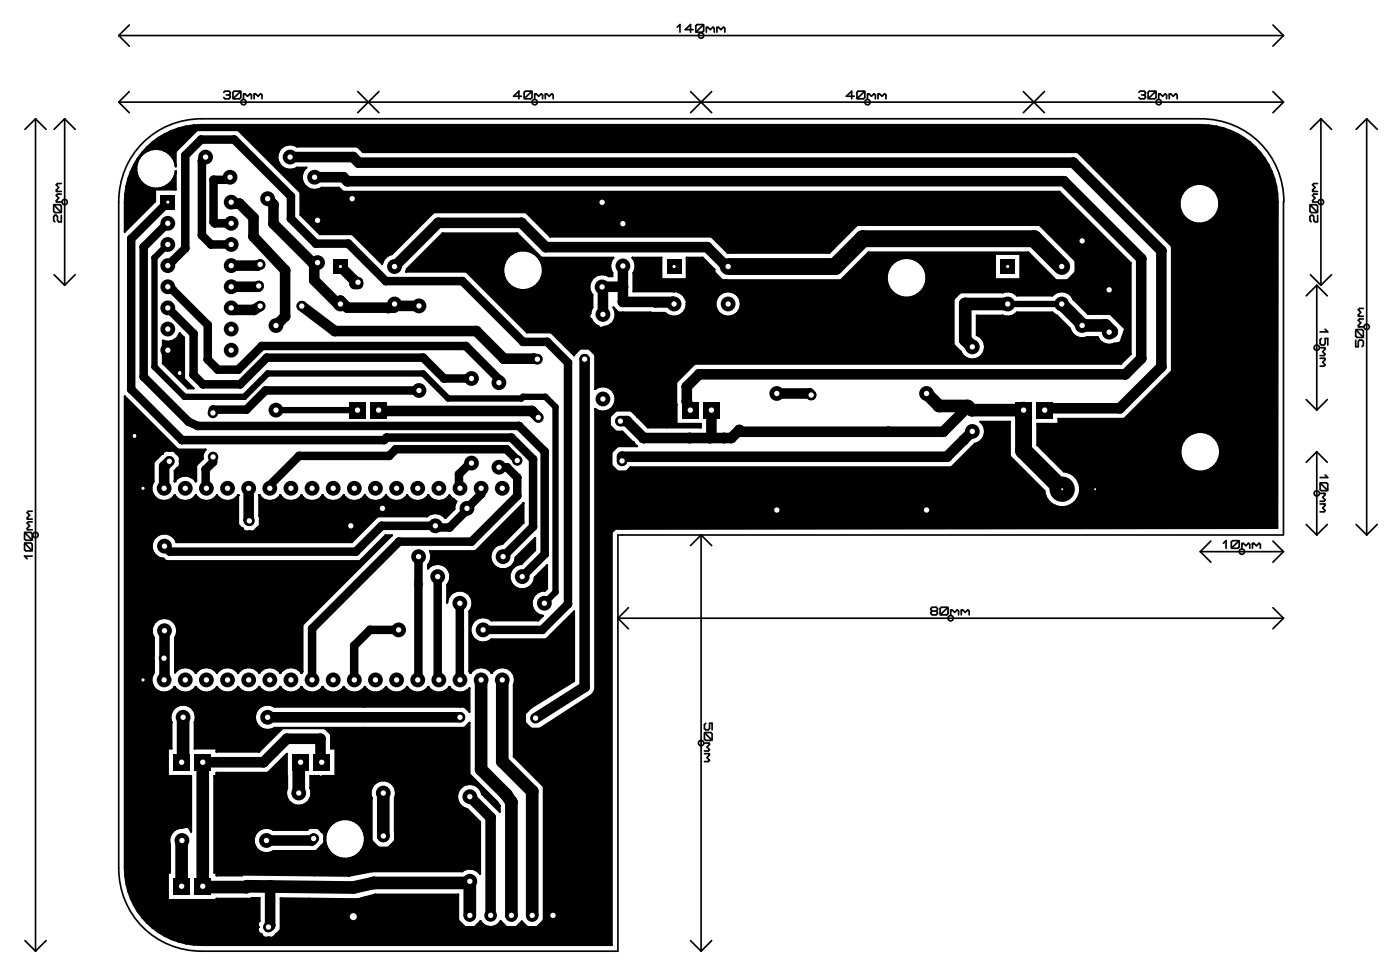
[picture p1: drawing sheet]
<svg xmlns="http://www.w3.org/2000/svg" width="168mm" height="117mm" viewBox="0 0 168 117" stroke-linecap="round" stroke-linejoin="round" font-family="sans-serif">
<g fill="none" stroke="#000" stroke-width="1.3">
<path d="M34.9 18.9h7.5l.7 .6h85.9l10.6 10.6v14l-5 4.9h-8.8l-.2 .3M27.8 24.3v.2h1l1.7 1.6v2.3l3.8 4.1v5.5l-1.1 1.1M31.1 34.3l-.1 .1h-3.2M31.3 36.8l-.8 .4h-2.5l-.2-.2M31.3 31.8l-.4 .1h-3.1M32.2 23.9l.7 .7v2.3l4.6 4.6h.7M36.3 36.8l3.9 3h17l3.4 3.3h4M37.8 31.5v2.2l2.8 2.8h.3v-.4l.9 .9h5.6M37.8 21.3h3.5l.4 .5h86.2l9.3 9.3v12l-1.9 1.9h-51.3l-1.5 1.4v1.8l.5 1.1M40.9 32l1.7 1.7v.4h.4v-.2M47.4 36.5l.2 .2h2.8M47.4 32l5.3-5.2h10l2.9 2.9h19.4l2.5 2.5v-.2"/>
<path d="M74.9 34.5l-2.4-.1v3.5l-.2-.1h.2M74.9 32v4.3h6l.2 .2h-.1M78.8 36.3h2.1M130.1 39.1h.1M20.3 55.4l-.6 .6v2.7M29.9 58.7v3.8l.1 .1M45.5 49.3l-.3-.3 .4 .4h18.3l.8 .7M70.3 43.1v39.4l-5.9 3.8M85.5 49.3v3.1l-.2 .2M93.4 47.3h3.9l.2 .2M116.3 48.8h.2l-3.1 3.1h-24.3l-.2-.2-1 .9h-10.5l-2.1-2h-.7M116.9 51.8l-3.1 3.1h-39v.5"/>
<path d="M19.8 75.8l-.1 5.9M24.4 91.6h7.3l2.8-2.9h4v2.9l.2 .2v-.2M32.2 86.2h23.1M56.5 95.7l2.5 2.5v11.8M32.5 106.5v4.7l-.2 .2M37.7 100.7l-.2 .3h-5.5"/>
</g>
<g fill="#000">
<circle cx="22.3" cy="18.7" r=".51"/>
<circle cx="24.2" cy="16.8" r=".51"/>
<circle cx="24.3" cy="19.3" r=".51"/>
<circle cx="28.1" cy="16.8" r=".51"/>
<circle cx="42.4" cy="18.9" r=".63"/>
<circle cx="43.1" cy="19.5" r=".63"/>
<circle cx="129" cy="19.5" r=".63"/>
<circle cx="15.8" cy="28.7" r=".51"/>
<circle cx="17.3" cy="29.7" r=".51"/>
<circle cx="18.6" cy="31" r=".38"/>
<circle cx="20.1" cy="26.8" r=".51"/>
<circle cx="20.8" cy="31.3" r=".51"/>
<circle cx="20.8" cy="34.9" r=".51"/>
<circle cx="22.3" cy="29.8" r=".51"/>
<circle cx="24.3" cy="28.3" r=".51"/>
<circle cx="25" cy="39" r=".51"/>
<circle cx="25.4" cy="29.4" r=".51"/>
<circle cx="25.7" cy="21.6" r=".51"/>
<circle cx="25.7" cy="26.7" r=".51"/>
<circle cx="25.8" cy="26.8" r=".51"/>
<circle cx="27.3" cy="21.6" r=".51"/>
<circle cx="27.8" cy="24.5" r=".63"/>
<circle cx="28" cy="37.2" r=".63"/>
<circle cx="28.8" cy="24.5" r=".63"/>
<circle cx="30.5" cy="28.4" r=".63"/>
<circle cx="30.5" cy="26.2" r=".63"/>
<circle cx="30.5" cy="37.2" r=".63"/>
<circle cx="30.9" cy="31.9" r=".63"/>
<circle cx="31" cy="34.5" r=".63"/>
<circle cx="31.1" cy="34.4" r=".63"/>
<circle cx="32.9" cy="24.6" r=".63"/>
<circle cx="32.9" cy="26.9" r=".63"/>
<circle cx="34.3" cy="38" r=".63"/>
<circle cx="34.3" cy="32.5" r=".63"/>
<circle cx="35" cy="23.6" r=".51"/>
<circle cx="35" cy="26.3" r=".51"/>
<circle cx="37.5" cy="31.6" r=".63"/>
<circle cx="37.8" cy="33.7" r=".63"/>
<circle cx="37.8" cy="31.6" r=".63"/>
<circle cx="38" cy="29.3" r=".51"/>
<circle cx="40.2" cy="39.8" r=".63"/>
<circle cx="40.6" cy="36.5" r=".63"/>
<circle cx="40.9" cy="36.1" r=".63"/>
<circle cx="41.3" cy="21.3" r=".63"/>
<circle cx="41.7" cy="21.8" r=".63"/>
<circle cx="41.8" cy="37" r=".63"/>
<circle cx="41.9" cy="29.3" r=".51"/>
<circle cx="42.6" cy="33.7" r=".63"/>
<circle cx="42.6" cy="34.1" r=".63"/>
<circle cx="43" cy="34.1" r=".63"/>
<circle cx="43.8" cy="37.1" r=".38"/>
<circle cx="46.4" cy="33.8" r=".51"/>
<circle cx="46.7" cy="37.3" r=".38"/>
<circle cx="47" cy="37" r=".63"/>
<circle cx="47" cy="37" r=".38"/>
<circle cx="47" cy="37.1" r=".38"/>
<circle cx="47.1" cy="37.1" r=".38"/>
<circle cx="47.3" cy="36.5" r=".38"/>
<circle cx="47.4" cy="37" r=".63"/>
<circle cx="47.4" cy="36.6" r=".63"/>
<circle cx="47.4" cy="36.5" r=".38"/>
<circle cx="47.6" cy="36.8" r=".63"/>
<circle cx="52.7" cy="26.8" r=".63"/>
<circle cx="55.6" cy="33.8" r=".51"/>
<circle cx="57.2" cy="39.8" r=".63"/>
<circle cx="62.7" cy="26.8" r=".63"/>
<circle cx="65.6" cy="29.7" r=".63"/>
<circle cx="72.3" cy="37.8" r=".63"/>
<circle cx="72.4" cy="38" r=".32"/>
<circle cx="72.4" cy="37.9" r=".63"/>
<circle cx="72.4" cy="37.9" r=".32"/>
<circle cx="72.4" cy="37.8" r=".63"/>
<circle cx="72.4" cy="37.8" r=".32"/>
<circle cx="72.5" cy="37.8" r=".63"/>
<circle cx="72.5" cy="38" r=".63"/>
<circle cx="72.5" cy="34.5" r=".63"/>
<circle cx="72.5" cy="34.4" r=".38"/>
<circle cx="72.5" cy="37.8" r=".32"/>
<circle cx="74.8" cy="31.9" r=".38"/>
<circle cx="74.8" cy="34.5" r=".63"/>
<circle cx="74.9" cy="32" r=".63"/>
<circle cx="74.9" cy="36.3" r=".63"/>
<circle cx="74.9" cy="34.5" r=".63"/>
<circle cx="74.9" cy="32" r=".38"/>
<circle cx="74.9" cy="31.9" r=".38"/>
<circle cx="78.8" cy="36.3" r=".63"/>
<circle cx="80.9" cy="36.3" r=".63"/>
<circle cx="81.1" cy="36.5" r=".63"/>
<circle cx="85" cy="29.7" r=".63"/>
<circle cx="87.5" cy="32.2" r=".63"/>
<circle cx="100.4" cy="32" r="1.01"/>
<circle cx="103.7" cy="28.7" r="1.01"/>
<circle cx="116" cy="36.5" r=".76"/>
<circle cx="124.3" cy="28.7" r="1.01"/>
<circle cx="127.5" cy="36.5" r=".38"/>
<circle cx="127.7" cy="36.4" r=".38"/>
<circle cx="127.9" cy="21.8" r=".63"/>
<circle cx="130.2" cy="39.1" r=".76"/>
<circle cx="130.2" cy="39.1" r=".63"/>
<circle cx="130.2" cy="39.1" r=".38"/>
<circle cx="130.2" cy="39.2" r=".38"/>
<circle cx="132.9" cy="39.1" r=".76"/>
<circle cx="133.6" cy="39.9" r=".76"/>
<circle cx="137.2" cy="31.1" r=".63"/>
<circle cx="139.6" cy="30.1" r=".63"/>
<circle cx="15.8" cy="46.8" r=".51"/>
<circle cx="16.1" cy="57.6" r=".51"/>
<circle cx="17.3" cy="45.3" r=".51"/>
<circle cx="18.6" cy="44.1" r=".38"/>
<circle cx="19.7" cy="56" r=".63"/>
<circle cx="20.2" cy="43.4" r=".51"/>
<circle cx="21.9" cy="52.9" r=".51"/>
<circle cx="22.2" cy="47.7" r=".38"/>
<circle cx="22.7" cy="50.7" r=".51"/>
<circle cx="23.3" cy="45" r=".51"/>
<circle cx="23.3" cy="40.1" r=".51"/>
<circle cx="23.8" cy="51.2" r=".51"/>
<circle cx="24.4" cy="46.2" r=".51"/>
<circle cx="24.7" cy="58.6" r=".51"/>
<circle cx="24.7" cy="56.4" r=".51"/>
<circle cx="25" cy="43.2" r=".51"/>
<circle cx="25.6" cy="49.2" r=".51"/>
<circle cx="25.6" cy="55.5" r=".51"/>
<circle cx="26.2" cy="44.4" r=".51"/>
<circle cx="28.6" cy="44.4" r=".51"/>
<circle cx="28.9" cy="46.2" r=".51"/>
<circle cx="29.4" cy="47.7" r=".38"/>
<circle cx="29.6" cy="49.2" r=".51"/>
<circle cx="31.5" cy="41.6" r=".51"/>
<circle cx="31.9" cy="46.9" r=".51"/>
<circle cx="32.1" cy="43" r=".51"/>
<circle cx="32.2" cy="44.9" r=".38"/>
<circle cx="32.3" cy="58.8" r=".32"/>
<circle cx="32.4" cy="58.6" r=".32"/>
<circle cx="32.4" cy="58.5" r=".51"/>
<circle cx="32.4" cy="58.3" r=".51"/>
<circle cx="32.4" cy="58.5" r=".32"/>
<circle cx="32.4" cy="58.8" r=".32"/>
<circle cx="35.9" cy="54.8" r=".51"/>
<circle cx="45.2" cy="49" r=".63"/>
<circle cx="45.6" cy="49.4" r=".63"/>
<circle cx="46.2" cy="52.9" r=".51"/>
<circle cx="46.5" cy="52.6" r=".51"/>
<circle cx="46.8" cy="54.8" r=".51"/>
<circle cx="47.6" cy="54" r=".51"/>
<circle cx="50.9" cy="43" r=".51"/>
<circle cx="50.9" cy="44.9" r=".38"/>
<circle cx="53.4" cy="45.5" r=".51"/>
<circle cx="53.9" cy="47.9" r=".38"/>
<circle cx="55.1" cy="58.9" r=".51"/>
<circle cx="55.2" cy="57" r=".51"/>
<circle cx="55.2" cy="58.8" r=".51"/>
<circle cx="56" cy="41.6" r=".51"/>
<circle cx="56.5" cy="55.6" r=".51"/>
<circle cx="57.8" cy="59.4" r=".51"/>
<circle cx="60" cy="45.5" r=".51"/>
<circle cx="60.3" cy="56.1" r=".32"/>
<circle cx="60.6" cy="43.1" r=".63"/>
<circle cx="60.9" cy="54" r=".51"/>
<circle cx="60.9" cy="56.1" r=".51"/>
<circle cx="61.5" cy="52.6" r=".51"/>
<circle cx="62.1" cy="55.2" r=".51"/>
<circle cx="62.2" cy="59.6" r=".51"/>
<circle cx="62.2" cy="57.4" r=".51"/>
<circle cx="62.4" cy="51.2" r=".51"/>
<circle cx="62.7" cy="47.9" r=".38"/>
<circle cx="62.9" cy="41.1" r=".51"/>
<circle cx="62.9" cy="47.7" r=".38"/>
<circle cx="63.9" cy="49.4" r=".63"/>
<circle cx="64.1" cy="55.2" r=".51"/>
<circle cx="64.2" cy="43.1" r=".63"/>
<circle cx="65.5" cy="54.2" r=".51"/>
<circle cx="65.5" cy="47.7" r=".38"/>
<circle cx="65.8" cy="41.1" r=".51"/>
<circle cx="66.8" cy="48.9" r=".38"/>
<circle cx="68.3" cy="43.6" r=".51"/>
<circle cx="74.8" cy="54.9" r=".63"/>
<circle cx="75.3" cy="50.6" r=".63"/>
<circle cx="77.4" cy="52.6" r=".63"/>
<circle cx="82.5" cy="46.5" r=".63"/>
<circle cx="82.5" cy="48.3" r=".63"/>
<circle cx="82.9" cy="52.6" r=".63"/>
<circle cx="84" cy="45" r=".63"/>
<circle cx="85.3" cy="52.6" r=".63"/>
<circle cx="85.5" cy="52.4" r=".63"/>
<circle cx="87" cy="52.6" r=".63"/>
<circle cx="87" cy="52.6" r=".38"/>
<circle cx="87.2" cy="52.4" r=".38"/>
<circle cx="87.9" cy="52.6" r=".63"/>
<circle cx="88.9" cy="51.7" r=".63"/>
<circle cx="89.1" cy="51.9" r=".63"/>
<circle cx="97.3" cy="47.3" r=".63"/>
<circle cx="106.8" cy="51.9" r=".63"/>
<circle cx="112.9" cy="48.8" r=".76"/>
<circle cx="113.4" cy="51.9" r=".63"/>
<circle cx="113.8" cy="54.9" r=".63"/>
<circle cx="115.8" cy="52.9" r=".63"/>
<circle cx="116" cy="40.8" r=".76"/>
<circle cx="116.3" cy="48.8" r=".76"/>
<circle cx="116.3" cy="48.8" r=".63"/>
<circle cx="116.3" cy="48.8" r=".38"/>
<circle cx="116.4" cy="48.9" r=".76"/>
<circle cx="116.4" cy="48.9" r=".63"/>
<circle cx="116.4" cy="48.8" r=".38"/>
<circle cx="116.5" cy="48.8" r=".63"/>
<circle cx="116.8" cy="49.3" r=".76"/>
<circle cx="123" cy="54.1" r="1.01"/>
<circle cx="125.8" cy="49.1" r=".63"/>
<circle cx="134.6" cy="49.1" r=".63"/>
<circle cx="135.3" cy="45" r=".63"/>
<circle cx="137.2" cy="43.1" r=".63"/>
<circle cx="139.6" cy="44.1" r=".63"/>
<circle cx="19.7" cy="79.8" r=".32"/>
<circle cx="19.8" cy="75.7" r=".32"/>
<circle cx="20.4" cy="66.3" r=".51"/>
<circle cx="29.9" cy="62.5" r=".63"/>
<circle cx="37.5" cy="75.5" r=".51"/>
<circle cx="42.6" cy="77.6" r=".51"/>
<circle cx="42.8" cy="66.3" r=".51"/>
<circle cx="44.5" cy="75.7" r=".51"/>
<circle cx="45.9" cy="63.2" r=".51"/>
<circle cx="48" cy="65.1" r=".51"/>
<circle cx="50.2" cy="66.9" r=".32"/>
<circle cx="50.3" cy="70.2" r=".51"/>
<circle cx="52.5" cy="63.4" r=".51"/>
<circle cx="54" cy="63.4" r=".51"/>
<circle cx="56.1" cy="61.2" r=".32"/>
<circle cx="56.1" cy="61.2" r=".51"/>
<circle cx="56.1" cy="61.3" r=".51"/>
<circle cx="56.1" cy="61.1" r=".38"/>
<circle cx="56.1" cy="61.2" r=".38"/>
<circle cx="56.1" cy="61.1" r=".32"/>
<circle cx="56.2" cy="61.2" r=".32"/>
<circle cx="56.7" cy="65.1" r=".51"/>
<circle cx="64.1" cy="63.3" r=".51"/>
<circle cx="65.2" cy="75.7" r=".51"/>
<circle cx="65.5" cy="66.6" r=".51"/>
<circle cx="66.8" cy="71.1" r=".38"/>
<circle cx="68.3" cy="72.6" r=".51"/>
<circle cx="19.8" cy="81.6" r=".63"/>
<circle cx="22" cy="91.4" r=".76"/>
<circle cx="31.7" cy="91.6" r=".63"/>
<circle cx="34.5" cy="88.8" r=".63"/>
<circle cx="35.9" cy="91.8" r=".76"/>
<circle cx="38.5" cy="88.8" r=".63"/>
<circle cx="38.5" cy="91.6" r=".63"/>
<circle cx="38.7" cy="91.8" r=".63"/>
<circle cx="42.6" cy="81.7" r=".51"/>
<circle cx="50.3" cy="81.6" r=".51"/>
<circle cx="52.6" cy="81.5" r=".51"/>
<circle cx="55.2" cy="81.7" r=".51"/>
<circle cx="55.3" cy="81.6" r=".51"/>
<circle cx="57.8" cy="92.4" r=".76"/>
<circle cx="59" cy="98.2" r=".63"/>
<circle cx="60.4" cy="91.5" r=".76"/>
<circle cx="60.8" cy="95.5" r=".76"/>
<circle cx="61.5" cy="96.4" r=".76"/>
<circle cx="64" cy="95.1" r=".76"/>
<circle cx="70.3" cy="82.5" r=".63"/>
<circle cx="21.8" cy="101.1" r=".76"/>
<circle cx="22" cy="100.9" r=".76"/>
<circle cx="24.3" cy="106.8" r=".51"/>
<circle cx="24.4" cy="106.6" r=".51"/>
<circle cx="24.4" cy="106.8" r=".51"/>
<circle cx="24.4" cy="106.6" r=".76"/>
<circle cx="29.6" cy="106.6" r=".76"/>
<circle cx="29.7" cy="106.5" r=".76"/>
<circle cx="32.5" cy="106.5" r=".76"/>
<circle cx="32.5" cy="106.5" r=".63"/>
<circle cx="32.5" cy="111.2" r=".63"/>
<circle cx="37.5" cy="101" r=".63"/>
<circle cx="44.9" cy="106.1" r=".76"/>
<circle cx="46.1" cy="100.4" r=".76"/>
<circle cx="56.3" cy="106.1" r=".76"/>
<circle cx="56.5" cy="106" r=".51"/>
<circle cx="56.5" cy="105.9" r=".51"/>
<circle cx="56.5" cy="105.9" r=".76"/>
<circle cx="56.5" cy="106" r=".76"/>
<circle cx="56.6" cy="105.8" r=".51"/>
</g>
<path d="M72.4 37.9v.1zM72.5 37.8l-.1 .1M72.5 37.8h.1M32.4 58.5l-.1 .3zM60.3 56.1h-.3M19.7 79.1v2.6M19.8 75.7v.1M50.2 66.9h.1M56.1 61.1v.1" fill="none" stroke="#000" stroke-width=".64"/>
<g fill="none" stroke="#000" stroke-width="1.5">
<path d="M121.1 36.5h-5.1v4.3l.9 .9M127.6 36.5l2.6 2.6h2.7l.7 .8h-.3M111.4 47.3l1.5 1.5h3.4M116.4 48.8l.4 .5h6.2M22 86.2v5.2l-.2 .2M24.4 91.6v15h5.2l.1-.1 12.8 .1 2.4-.5h11.4l.2-.2M36.1 91.6l-.2 .2v3.5M46.1 95.3v5.1M57.8 81.7v10.7l3 3 .7 1v13.6M60.4 81.7v9.8l3.6 3.6v14.9M21.9 101l.1-.1-.2 .2v5.4M46.1 100.4h.1"/>
<path d="M56.5 106v4"/>
</g>
<g fill="none" stroke="#000" stroke-width="1">
<path d="M24.7 18.9l-.4 .4v9l1.1 1.1h2.4M20.2 31.9l2.1-2.1v-11.1l1.9-1.9h3.9l6.9 6.8v2.7l3 3h3.9l4.5 4.5h9.2l7.3 7.3h2.9l2.5 2.5v29l-3.1 3.1h-7.1M20.2 34.4l.6 .5 4.2 4.1v4.2l1.2 1.2h2.4l2.9-2.8h24.5l4 3.9v.5M20.2 37l3.1 3.1v4.9l1.1 1.2h4.5l3.2-3.2h18.8l2.5 2.5h3.3M20.2 26.8l-2.9 2.9v15.6l5.4 5.4 1.1 .5h38.6l3.1 3v12.4l-2.7 2.7M20.2 24.3l-4.4 4.4v18.1l6.1 6.1h24.3l.3-.3h15l2.6 2.6v8.1l-3.6 3.6M27.6 21.3l-.3 .3h-1.6v5.1l.1 .1h2M16.2 52.4l-.1 5.2 1.1 1.1M20.2 42.1v1.3l1.4 1.4M25.6 54.9v.6l-.9 .9v2.2l.1 .1M50.4 46.9h-18.5l-2.3 2.3h-4v.4M56.7 55.6h-.2l-1.3 1.4v1.8l-.1 .1 .2-.2"/>
<path d="M57.8 58.7v.7l-1.7 1.7M60 56.1h.9l1.3 1.3v2.2l-5.5 5.5h-8.7l-10.5 10.4v6.2M62.2 55.3l-1.3-1.3h-13.3l-.8 .8h-10.9l-3.5 3.5v.2M47.9 75.7h-3.4l-1.9 1.9v4.1M50.3 66.9v14.7l-.1 .1M52.6 69.3v12.2l.1 .2M55.3 72.5v9.1l-.1 .1h.1M56.1 61.2v.1l-2.1 2.1h-1.5l-.2-.2h-6.4l-3.1 3.1h-22.4l-.6-.7M42.6 81.7h.1M24.4 106.5l-.1 .3zM56.5 105.9v.1l.1-.2-.1 .1"/>
</g>
<g fill="none" stroke="#000" stroke-width=".76">
<path d="M20.2 29.4l-1.6 1.6v13.1l3.6 3.6h7.2l2.8-2.8h18.7l3 3h8.8l.2-.2h2.6l1.3 1.2v22.2l-1.4 1.4M47.1 37.1h-.1h-3.2M47.3 36.5h.1zM47.4 36.5l-.7 .8M72.5 34.4l-.1 .1M74.8 31.9h.1v.1zM74.9 31.9h.1M121.1 36.5h6.4l.2-.1-.1 .1M130.1 39.1l.1 .1v-.1M33.2 49.3h9.8M87.2 52.4l-.2 .2M116.3 48.8h.1"/>
<path d="M56.1 61.1v.1"/>
</g>
<circle cx="72.5" cy="37.8" r=".32" fill="#000"/>
<path d="M87.5 32h12.9l3.3-3.3h20.6l3.3 3.3M123 49.3v4.8l4.7 4.7" fill="none" stroke="#000" stroke-width="2"/>
<circle cx="31.1" cy="34.3" r=".32" fill="#fff"/>
<circle cx="37.7" cy="100.7" r=".63" fill="#000"/>
<circle cx="37.7" cy="100.7" r=".32" fill="#fff"/>
<circle cx="46.1" cy="100.4" r=".63" fill="#000"/>
<circle cx="46.1" cy="100.4" r=".32" fill="#fff"/>
<circle cx="74.6" cy="50.6" r=".63" fill="#000"/>
<circle cx="74.6" cy="50.6" r=".32" fill="#fff"/>
<circle cx="64.7" cy="50.2" r=".63" fill="#000"/>
<circle cx="64.7" cy="50.1" r=".32" fill="#fff"/>
<circle cx="55.3" cy="86.2" r=".63" fill="#000"/>
<circle cx="55.3" cy="86.2" r=".32" fill="#fff"/>
<circle cx="64.4" cy="86.3" r=".63" fill="#000"/>
<circle cx="64.4" cy="86.3" r=".32" fill="#fff"/>
<circle cx="70.3" cy="43.2" r=".63" fill="#000"/>
<circle cx="70.3" cy="43.1" r=".32" fill="#fff"/>
<circle cx="64.6" cy="43.2" r=".63" fill="#000"/>
<circle cx="64.6" cy="43.1" r=".32" fill="#fff"/>
<circle cx="36.3" cy="36.8" r=".63" fill="#000"/>
<circle cx="36.3" cy="36.8" r=".32" fill="#fff"/>
<circle cx="31.3" cy="36.8" r=".63" fill="#000"/>
<circle cx="31.3" cy="36.8" r=".32" fill="#fff"/>
<circle cx="31.3" cy="31.8" r=".63" fill="#000"/>
<circle cx="31.3" cy="31.8" r=".32" fill="#fff"/>
<circle cx="62.2" cy="55.3" r=".63" fill="#000"/>
<circle cx="62.2" cy="55.3" r=".32" fill="#fff"/>
<circle cx="74.8" cy="55.4" r=".63" fill="#000"/>
<circle cx="74.8" cy="55.4" r=".32" fill="#fff"/>
<circle cx="30" cy="62.6" r=".63" fill="#000"/>
<circle cx="30" cy="62.6" r=".32" fill="#fff"/>
<circle cx="32.3" cy="111.4" r=".63" fill="#000"/>
<circle cx="32.3" cy="111.4" r=".32" fill="#fff"/>
<circle cx="97.5" cy="47.5" r=".63" fill="#000"/>
<circle cx="97.5" cy="47.5" r=".32" fill="#fff"/>
<circle cx="19.7" cy="79.1" r=".63" fill="#000"/>
<circle cx="19.7" cy="79.1" r=".32" fill="#fff"/>
<circle cx="25.6" cy="49.6" r=".63" fill="#000"/>
<circle cx="25.6" cy="49.6" r=".32" fill="#fff"/>
<circle cx="25.6" cy="54.9" r=".63" fill="#000"/>
<circle cx="25.6" cy="54.9" r=".32" fill="#fff"/>
<circle cx="20.3" cy="55.4" r=".63" fill="#000"/>
<circle cx="20.3" cy="55.4" r=".32" fill="#fff"/>
<circle cx="43" cy="33.9" r=".63" fill="#000"/>
<circle cx="43" cy="33.9" r=".32" fill="#fff"/>
<circle cx="21.6" cy="44.8" r=".63" fill="#000"/>
<circle cx="21.6" cy="44.8" r=".32" fill="#fff"/>
<circle cx="16.2" cy="52.4" r=".63" fill="#000"/>
<circle cx="16.2" cy="52.4" r=".32" fill="#fff"/>
<g fill="#000">
<path d="M17.7 17.7a9.2 9.2 0 0 1 6.6-2.7l120.9 .1a9.1 9.1 0 0 1 8.4 9.2l-.1 39.1-79.5 .1-.5 .5v49.5h-49.2a9.1 9.1 0 0 1-9.3-9.3v-56.6l6.4 6.4h3.3l-.3 .4v.7l-.8 .8-.1 1.9a1.53 1.53 0 0 0-2.5 0v-1.2l.6-.7v-1l-.7-.8h-1.1l-1.3 1.4v2.3a1.52 1.52 0 0 0 .4 2.1 1.52 1.52 0 0 0 2.1-.4 1.53 1.53 0 0 0 2.5 0 1.53 1.53 0 0 0 2.6 0 1.53 1.53 0 0 0 2.5 0v3.5l.8 .8h1.1l.7-.7v-3.6a1.53 1.53 0 0 0 2.5 0 1.53 1.53 0 0 0 2.5 0 1.53 1.53 0 0 0 2.6 0 1.53 1.53 0 0 0 2.5 0 1.53 1.53 0 0 0 2.6 0 1.53 1.53 0 0 0 2.5 0 1.53 1.53 0 0 0 2.5 0 1.53 1.53 0 0 0 2.6 0 1.52 1.52 0 0 0 2.5 0l.8 .7-.2 .6v.4l-1.1 1a1.55 1.55 0 0 0-2.2-.2h-5.9l-3.1 3.1h-21.1v-.1a1.52 1.52 0 0 0-2.7-.3 1.52 1.52 0 0 0 1.2 2.4l.2 .3h23.3l3.1-3.1h.8l-10.7 10.8v5.6l-.2 .1a1.53 1.53 0 0 0-2.5 0 1.53 1.53 0 0 0-2.5 0 1.53 1.53 0 0 0-2.6 0 1.53 1.53 0 0 0-2.5 0 1.53 1.53 0 0 0-2.6 0 1.52 1.52 0 0 0-2.5 0v-4.2l.2-.3a1.52 1.52 0 0 0-1.6-2 1.52 1.52 0 0 0-1.1 2.3v4.2a1.52 1.52 0 0 0 .4 2.1 1.52 1.52 0 0 0 2.1-.4 1.53 1.53 0 0 0 2.5 0 1.53 1.53 0 0 0 2.6 0 1.53 1.53 0 0 0 2.5 0 1.53 1.53 0 0 0 2.6 0 1.53 1.53 0 0 0 2.5 0 1.53 1.53 0 0 0 2.5 0 1.53 1.53 0 0 0 2.6 0 1.53 1.53 0 0 0 2.5 0 1.53 1.53 0 0 0 2.6 0 1.53 1.53 0 0 0 2.5 0 1.53 1.53 0 0 0 2.5 0 1.53 1.53 0 0 0 2.6 0 1.53 1.53 0 0 0 2.5 0 1.52 1.52 0 0 0 2.4 .2v2.8l-.6-.6h-22.8l-.3-.1a1.53 1.53 0 0 0-2.1 1.5 1.53 1.53 0 0 0 2.4 1.1h22.8l.6-.6v6.2l3.4 3.3 .3 .5v.7l-2.1-2.1a1.52 1.52 0 0 0-2.6-.8 1.52 1.52 0 0 0 .8 2.6l1.5 1.5v6.3a1.98 1.98 0 0 0-1.2-.7l-.6 .2-.4 .2h-10.7l-2.9 .5-12.8-.1-.1 .1h-3v-.4h-.2v-11.6h.2v-.4h6.2l2.3-2.2v4.1a1.52 1.52 0 0 0 1.4 2.1 1.52 1.52 0 0 0 1.4-2.1v-1.5h1l.2 .2 .3-.2h1.5v-3.3h-.5v-1.7l-.8-.7h-5l-2.9 2.8h-5.1v-.4h-2.6v-3.2a1.52 1.52 0 0 0-1.4-2 1.52 1.52 0 0 0-1.4 2.1v3.1h-.4v3.3h2.8v6.7l-.4-.6-.7 .1a1.51 1.51 0 0 0-1.5 2.1v3.3h-.2v3.3h4.2l.1 .1 .1-.1h1.4v-.1h4.2l.1-.1h.9v2.7l-.2 .2v1.1l.7 .7h1.1l.9-.9v-3.8l9.3 .1 .7-.1v-.1l1.4-.3h10v3l.8 .9h1.1l.8-.7a1.39 1.39 0 0 0 2.4 0l.7 .7h1.1l.7-.7 .7 .7h1.1l.9-.9v-16l-3.6-3.6v-8.6a1.52 1.52 0 0 0-.7-2 1.52 1.52 0 0 0-2 .5 1.53 1.53 0 0 0-2.5 0l-.2-.1v-7.2l.1-.2a1.52 1.52 0 0 0-.8-2.3 1.52 1.52 0 0 0-2 1.4v-2.1l.2-.2a1.52 1.52 0 0 0-.4-2 1.52 1.52 0 0 0-2.1 .2v-.4l.2-.2a1.52 1.52 0 0 0 .1-1.5h5.4l5.8-5.8v2.4l-2.5 2.6a1.52 1.52 0 0 0-1.5 1.5 1.52 1.52 0 0 0 1.5 1.5 1.52 1.52 0 0 0 1.6-1.4l2.3-2.4v1.5l-1.6 1.7h-.2a1.52 1.52 0 0 0-1.2 1.6 1.52 1.52 0 0 0 1.5 1.4 1.52 1.52 0 0 0 1.5-1.4l1.4-1.5v2.8l-.3 .2a1.52 1.52 0 0 0-1.5 1.5 1.52 1.52 0 0 0 1.3 1.6l-.5 .5h-5.6a1.52 1.52 0 0 0-2.1 .1 1.52 1.52 0 0 0 0 2.1 1.52 1.52 0 0 0 2.1 .1h6.5l3.4-3.3v8.3l-5.2 3.2-.7 .7v1.1l.7 .7h1.1l6.3-4.1 .3-.5v-33.8l.1 .1a1.52 1.52 0 0 0 2.4-1.3 1.52 1.52 0 0 0-2.5-1.2v-4.1l-.7-.7h-1.1l-.7 .8-2.8-2.8h-2.9l-7.3-7.3h-7.2l.1-.3 4.3-4.3h9l2.9 3h8.6l-.1 .1a1.5 1.5 0 0 0 0 1.7v.4h-.4a1.52 1.52 0 0 0-2 .3 1.52 1.52 0 0 0 0 1.9v1.5l-.4 1.2 .6 .7 .8 .6 .4-.1a1.31 1.31 0 0 0 .9-.4l.2-.1v-.2a1.54 1.54 0 0 0 0-1.7l.6 .6 5.6 .1a1.7 1.7 0 0 0 2.1 .2l.1-.2a1.48 1.48 0 0 0 .4-1.2l.1-.2-.1-.1a1.5 1.5 0 0 0-1.5-1.1h-4.9v-2.2a1.52 1.52 0 0 0-.1-1.8h3.5v2.5h3v-2.5h2l1.4 1.4v.3l.9 1h14.2l3.4-3.4h19.2l3.3 3.4h1.4l1-1v-1.4l-4.3-4.3h-22l-3.3 3.4h-12.2l-2-2h-19.4l-2.9-2.9h-11.1l-5 5-.3 .1a1.51 1.51 0 0 0-.9 1.1l-3.6-3.6h-3.9l-2.3-2.3v-2.7l-7.5-7.5h-4.9l-2.6 2.6v1.8a2.38 2.38 0 0 0-3.6-1.7 2.38 2.38 0 0 0 0 4 2.38 2.38 0 0 0 3.6-1.8v2.3h-2.5v1.4l-3.6 3.6v-4.5a9.2 9.2 0 0 1 2.7-5.6zM33.8 17.8a1.54 1.54 0 0 1 1.9-.2h7.3l.6 .7h85.9l11.4 11.3v15l-5.8 5.7h-7.9v.6h-2.5v2.5l3.2 3.2a2.15 2.15 0 0 1 1.9 2.2 2.15 2.15 0 0 1-2.1 2.1 2.15 2.15 0 0 1-2.2-1.9l-4.1-4.2v-4.1h-3.6a1.51 1.51 0 0 1 .5 1.5 1.51 1.51 0 0 1-1.1 1.1l-2.9 2.8h-38.5l-.5 .5h-1.1l-.7-.7v-1.6l.7-.7h2.3l-1.7-1.7h-.8l-.7-.8v-1l.7-.8h1.9l2 2h6.3v-.4h-2.9v-5l2.2-2.2h51.2l1.2-1.2v-10.9l-8.6-8.6h-86.1l-.5-.4h-2.1a1.52 1.52 0 0 1-2-.4 1.52 1.52 0 0 1 .2-2.1h-1.1a1.52 1.52 0 0 1-2-.3 1.52 1.52 0 0 1 .1-2zM16.7 81.7a.51 .51 0 0 0 1 0 .51 .51 0 0 0-1 0zM16.7 58.7a.51 .51 0 0 0 1 0 .51 .51 0 0 0-1 0zM66 110a.51 .51 0 0 0 1 0 .51 .51 0 0 0-1 0zM92.9 61.3a.51 .51 0 0 0 1 0 .51 .51 0 0 0-1 0zM110.9 61.3a.51 .51 0 0 0 1 0 .51 .51 0 0 0-1 0zM41.7 63.2a.51 .51 0 0 0 1 0 .51 .51 0 0 0-1 0zM45.5 61.1a.51 .51 0 0 0 1 0 .51 .51 0 0 0-1 0zM41.9 110.1a.55 .55 0 0 0 1.1 0 .55 .55 0 0 0-1.1 0zM114.6 35.9l.8-.8h5.1a1.55 1.55 0 0 1 1.7 .4h4.3a1.52 1.52 0 0 1 2.5 .5l1.8 1.7h2.6l1.8 1.8-.5 1.7-.8 .1a1.52 1.52 0 0 1-2-.8h-1.2a1.52 1.52 0 0 1-2.1-1l-1.5-1.6-.6-.4h-4.3a1.55 1.55 0 0 1-1.7 .4h-3.1v2.3a1.53 1.53 0 0 1 .6 2.5 1.53 1.53 0 0 1-2.6-.5l-.8-.8zM130.6 58.8a1.02 1.02 0 0 0 2 0 1.02 1.02 0 0 0-2 0zM41.8 23.9a.51 .51 0 0 0 1 0 .51 .51 0 0 0-1 0zM71.9 24.3a.51 .51 0 0 0 1 0 .51 .51 0 0 0-1 0zM129.6 28.9a.51 .51 0 0 0 1 0 .51 .51 0 0 0-1 0zM132.8 34.8a.51 .51 0 0 0 1 0 .51 .51 0 0 0-1 0zM74.4 26.9a.51 .51 0 0 0 1 0 .51 .51 0 0 0-1 0zM37.7 26.5a.51 .51 0 0 0 1 0 .51 .51 0 0 0-1 0zM141.8 24.5a2.4 2.4 0 0 0 4.8 0 2.4 2.4 0 0 0-4.8 0zM141.9 54.3a2.4 2.4 0 0 0 4.8 0 2.4 2.4 0 0 0-4.8 0zM106.6 33.4a2.4 2.4 0 0 0 4.8 0 2.4 2.4 0 0 0-4.8 0zM60.5 32.5a2.4 2.4 0 0 0 4.8 0 2.4 2.4 0 0 0-4.8 0zM30.9 99.9a1.54 1.54 0 0 1 2-.2h4l.3-.2h1l.8 .7v1.1l-1 .9h-5.1a1.52 1.52 0 0 1-2.1-.3 1.52 1.52 0 0 1 .1-2zM45 94.2a1.52 1.52 0 0 1 1.9-.2 1.52 1.52 0 0 1 .6 1.9v5.1l-.8 .8h-1.2l-.8-.8v-5.2a1.51 1.51 0 0 1 .3-1.6zM39.1 100.8a2.4 2.4 0 0 0 4.8 0 2.4 2.4 0 0 0-4.8 0zM86 36.5a1.53 1.53 0 0 0 3 0 1.53 1.53 0 0 0-3 0zM119.6 30.5v3h3v-3zM15.8 52.4a.4 .4 0 0 0 .8 0 .4 .4 0 0 0-.8 0z" fill-rule="evenodd"/>
<path d="M19.6 40.9a1.52 1.52 0 0 0 2-.9l.5 .6v4.9l1.2 1.1h-.7l-3-3zM19.7 42.1a.51 .51 0 0 0 1 0 .51 .51 0 0 0-1 0zM21.2 44.8a.4 .4 0 0 0 .8 0 .4 .4 0 0 0-.8 0z" fill-rule="evenodd"/>
<circle cx="16.1" cy="19.8" r=".12"/>
<circle cx="16.4" cy="19.8" r=".12"/>
<circle cx="16.6" cy="19" r=".12"/>
<circle cx="16.6" cy="19.4" r=".12"/>
<circle cx="16.8" cy="18.9" r=".12"/>
<circle cx="17.1" cy="18.6" r=".12"/>
<circle cx="17.1" cy="18.3" r=".12"/>
<circle cx="17.4" cy="18.3" r=".12"/>
<circle cx="17.7" cy="17.7" r=".12"/>
<circle cx="17.9" cy="18.1" r=".12"/>
<circle cx="18.3" cy="17.9" r=".12"/>
<circle cx="18.3" cy="17.1" r=".12"/>
<circle cx="18.8" cy="17.9" r=".12"/>
<circle cx="19" cy="16.6" r=".12"/>
<circle cx="19.2" cy="17.9" r=".12"/>
<circle cx="19.7" cy="18.1" r=".12"/>
<circle cx="19.8" cy="16.1" r=".12"/>
<circle cx="20.1" cy="18.3" r=".12"/>
<circle cx="20.4" cy="18.6" r=".12"/>
<circle cx="20.6" cy="15.7" r=".12"/>
<circle cx="20.7" cy="18.9" r=".12"/>
<circle cx="21" cy="19.4" r=".12"/>
<circle cx="21.1" cy="19.8" r=".12"/>
<circle cx="21.1" cy="20" r=".12"/>
<circle cx="21.1" cy="18.2" r=".12"/>
<circle cx="21.5" cy="15.4" r=".12"/>
<circle cx="22.4" cy="15.2" r=".12"/>
<circle cx="23.3" cy="15" r=".12"/>
<circle cx="23.7" cy="15.6" r=".12"/>
<circle cx="24.3" cy="15" r=".12"/>
<circle cx="28.6" cy="15.6" r=".12"/>
<circle cx="33.3" cy="18.9" r=".12"/>
<circle cx="33.4" cy="19.2" r=".12"/>
<circle cx="33.4" cy="18.6" r=".12"/>
<circle cx="33.5" cy="19.4" r=".12"/>
<circle cx="33.5" cy="18.3" r=".12"/>
<circle cx="33.6" cy="18" r=".12"/>
<circle cx="33.6" cy="19.7" r=".12"/>
<circle cx="33.8" cy="19.9" r=".12"/>
<circle cx="33.8" cy="17.8" r=".12"/>
<circle cx="34" cy="17.6" r=".12"/>
<circle cx="34.3" cy="17.5" r=".12"/>
<circle cx="34.6" cy="17.4" r=".12"/>
<circle cx="34.9" cy="17.3" r=".12"/>
<circle cx="35.2" cy="17.4" r=".12"/>
<circle cx="35.4" cy="17.5" r=".12"/>
<circle cx="35.7" cy="17.6" r=".12"/>
<circle cx="43" cy="17.6" r=".12"/>
<circle cx="43.6" cy="18.3" r=".12"/>
<circle cx="129.5" cy="18.3" r=".12"/>
<circle cx="144.2" cy="15" r=".12"/>
<circle cx="145.2" cy="15.1" r=".12"/>
<circle cx="146.2" cy="15.2" r=".12"/>
<circle cx="147.1" cy="15.4" r=".12"/>
<circle cx="147.9" cy="15.7" r=".12"/>
<circle cx="148.8" cy="16.1" r=".12"/>
<circle cx="149.5" cy="16.6" r=".12"/>
<circle cx="150.2" cy="17.1" r=".12"/>
<circle cx="150.9" cy="17.7" r=".12"/>
<circle cx="151.5" cy="18.3" r=".12"/>
<circle cx="152" cy="19" r=".12"/>
<circle cx="152.5" cy="19.8" r=".12"/>
<circle cx="15" cy="27.8" r=".12"/>
<circle cx="15" cy="24.3" r=".12"/>
<circle cx="15" cy="23.3" r=".12"/>
<circle cx="15.2" cy="22.4" r=".12"/>
<circle cx="15.4" cy="21.5" r=".12"/>
<circle cx="15.7" cy="20.6" r=".12"/>
<circle cx="16.4" cy="20.3" r=".12"/>
<circle cx="16.4" cy="20.7" r=".12"/>
<circle cx="16.6" cy="21.2" r=".12"/>
<circle cx="16.8" cy="21.6" r=".12"/>
<circle cx="17.1" cy="22" r=".12"/>
<circle cx="17.4" cy="22.2" r=".12"/>
<circle cx="17.9" cy="22.5" r=".12"/>
<circle cx="18.3" cy="22.6" r=".12"/>
<circle cx="18.6" cy="22.8" r=".12"/>
<circle cx="18.6" cy="24.2" r=".12"/>
<circle cx="18.8" cy="22.7" r=".12"/>
<circle cx="19.2" cy="22.6" r=".12"/>
<circle cx="19.7" cy="22.5" r=".12"/>
<circle cx="20.1" cy="22.2" r=".12"/>
<circle cx="20.4" cy="22" r=".12"/>
<circle cx="20.7" cy="21.6" r=".12"/>
<circle cx="21" cy="21.2" r=".12"/>
<circle cx="21.1" cy="20.7" r=".12"/>
<circle cx="21.1" cy="22.8" r=".12"/>
<circle cx="21.1" cy="20.5" r=".12"/>
<circle cx="34" cy="20.1" r=".12"/>
<circle cx="34.3" cy="20.3" r=".12"/>
<circle cx="34.6" cy="20.4" r=".12"/>
<circle cx="34.9" cy="20.4" r=".12"/>
<circle cx="35.2" cy="20.4" r=".12"/>
<circle cx="35.4" cy="20.3" r=".12"/>
<circle cx="35.7" cy="20.1" r=".12"/>
<circle cx="36.1" cy="25.8" r=".12"/>
<circle cx="36.1" cy="23.1" r=".12"/>
<circle cx="36.3" cy="21.3" r=".12"/>
<circle cx="36.3" cy="21" r=".12"/>
<circle cx="36.3" cy="21.6" r=".12"/>
<circle cx="36.4" cy="21.9" r=".12"/>
<circle cx="36.4" cy="20.7" r=".12"/>
<circle cx="36.5" cy="20.4" r=".12"/>
<circle cx="36.5" cy="22.1" r=".12"/>
<circle cx="36.7" cy="22.4" r=".12"/>
<circle cx="36.7" cy="20.2" r=".12"/>
<circle cx="36.8" cy="20.1" r=".12"/>
<circle cx="37" cy="22.6" r=".12"/>
<circle cx="37.2" cy="22.7" r=".12"/>
<circle cx="37.5" cy="22.8" r=".12"/>
<circle cx="37.7" cy="26.5" r=".12"/>
<circle cx="37.7" cy="26.3" r=".12"/>
<circle cx="37.7" cy="26.7" r=".12"/>
<circle cx="37.8" cy="22.8" r=".12"/>
<circle cx="37.8" cy="26.1" r=".12"/>
<circle cx="37.8" cy="26.8" r=".12"/>
<circle cx="38" cy="26" r=".12"/>
<circle cx="38" cy="26.9" r=".12"/>
<circle cx="38.1" cy="22.8" r=".12"/>
<circle cx="38.2" cy="27" r=".12"/>
<circle cx="38.2" cy="26" r=".12"/>
<circle cx="38.4" cy="26" r=".12"/>
<circle cx="38.4" cy="26.9" r=".12"/>
<circle cx="38.4" cy="22.7" r=".12"/>
<circle cx="38.4" cy="28.1" r=".12"/>
<circle cx="38.5" cy="26.8" r=".12"/>
<circle cx="38.5" cy="26.1" r=".12"/>
<circle cx="38.6" cy="26.3" r=".12"/>
<circle cx="38.6" cy="26.7" r=".12"/>
<circle cx="38.6" cy="22.6" r=".12"/>
<circle cx="38.7" cy="26.5" r=".12"/>
<circle cx="40.7" cy="22.6" r=".12"/>
<circle cx="41.2" cy="23" r=".12"/>
<circle cx="41.8" cy="23.9" r=".12"/>
<circle cx="41.9" cy="23.7" r=".12"/>
<circle cx="41.9" cy="24.1" r=".12"/>
<circle cx="42" cy="23.5" r=".12"/>
<circle cx="42" cy="24.2" r=".12"/>
<circle cx="42.1" cy="23.4" r=".12"/>
<circle cx="42.1" cy="24.3" r=".12"/>
<circle cx="42.3" cy="23.4" r=".12"/>
<circle cx="42.3" cy="24.4" r=".12"/>
<circle cx="42.3" cy="28.1" r=".12"/>
<circle cx="42.5" cy="23.4" r=".12"/>
<circle cx="42.5" cy="24.3" r=".12"/>
<circle cx="42.7" cy="23.5" r=".12"/>
<circle cx="42.7" cy="24.2" r=".12"/>
<circle cx="42.8" cy="24.1" r=".12"/>
<circle cx="42.8" cy="23.7" r=".12"/>
<circle cx="42.8" cy="23.9" r=".12"/>
<circle cx="45.9" cy="31.7" r=".12"/>
<circle cx="46" cy="31.4" r=".12"/>
<circle cx="46.1" cy="31.2" r=".12"/>
<circle cx="46.3" cy="30.9" r=".12"/>
<circle cx="46.6" cy="30.7" r=".12"/>
<circle cx="46.8" cy="30.6" r=".12"/>
<circle cx="47.1" cy="30.5" r=".12"/>
<circle cx="48.8" cy="32.6" r=".12"/>
<circle cx="48.9" cy="32.3" r=".12"/>
<circle cx="52.1" cy="25.5" r=".12"/>
<circle cx="53.2" cy="28" r=".12"/>
<circle cx="56" cy="32.6" r=".12"/>
<circle cx="60.5" cy="32.5" r=".12"/>
<circle cx="60.5" cy="32.9" r=".12"/>
<circle cx="60.5" cy="32" r=".12"/>
<circle cx="60.7" cy="31.6" r=".12"/>
<circle cx="60.7" cy="33.4" r=".12"/>
<circle cx="60.9" cy="31.1" r=".12"/>
<circle cx="60.9" cy="33.8" r=".12"/>
<circle cx="61.2" cy="30.8" r=".12"/>
<circle cx="61.2" cy="34.2" r=".12"/>
<circle cx="61.5" cy="34.4" r=".12"/>
<circle cx="61.5" cy="30.5" r=".12"/>
<circle cx="62" cy="34.7" r=".12"/>
<circle cx="62" cy="30.3" r=".12"/>
<circle cx="62.2" cy="28" r=".12"/>
<circle cx="62.4" cy="30.1" r=".12"/>
<circle cx="62.4" cy="34.8" r=".12"/>
<circle cx="62.9" cy="34.9" r=".12"/>
<circle cx="62.9" cy="30.1" r=".12"/>
<circle cx="63.2" cy="25.5" r=".12"/>
<circle cx="63.3" cy="34.8" r=".12"/>
<circle cx="63.3" cy="30.1" r=".12"/>
<circle cx="63.3" cy="39.9" r=".12"/>
<circle cx="63.8" cy="30.3" r=".12"/>
<circle cx="63.8" cy="34.7" r=".12"/>
<circle cx="64.2" cy="30.5" r=".12"/>
<circle cx="64.2" cy="34.4" r=".12"/>
<circle cx="64.5" cy="30.8" r=".12"/>
<circle cx="64.5" cy="34.2" r=".12"/>
<circle cx="64.8" cy="33.8" r=".12"/>
<circle cx="64.8" cy="31.1" r=".12"/>
<circle cx="65.1" cy="33.4" r=".12"/>
<circle cx="65.1" cy="31.6" r=".12"/>
<circle cx="65.1" cy="31" r=".12"/>
<circle cx="65.2" cy="32" r=".12"/>
<circle cx="65.2" cy="32.9" r=".12"/>
<circle cx="65.2" cy="32.5" r=".12"/>
<circle cx="66.1" cy="28.4" r=".12"/>
<circle cx="66.2" cy="39.9" r=".12"/>
<circle cx="70.8" cy="38.1" r=".12"/>
<circle cx="70.8" cy="34.5" r=".12"/>
<circle cx="70.9" cy="34.2" r=".12"/>
<circle cx="70.9" cy="34.8" r=".12"/>
<circle cx="71" cy="33.9" r=".12"/>
<circle cx="71" cy="37.6" r=".12"/>
<circle cx="71" cy="35" r=".12"/>
<circle cx="71" cy="37.5" r=".12"/>
<circle cx="71.1" cy="37.2" r=".12"/>
<circle cx="71.1" cy="38.3" r=".12"/>
<circle cx="71.1" cy="35.3" r=".12"/>
<circle cx="71.1" cy="33.6" r=".12"/>
<circle cx="71.2" cy="35.4" r=".12"/>
<circle cx="71.2" cy="36.9" r=".12"/>
<circle cx="71.2" cy="38.6" r=".12"/>
<circle cx="71.3" cy="33.4" r=".12"/>
<circle cx="71.4" cy="38.8" r=".12"/>
<circle cx="71.5" cy="33.2" r=".12"/>
<circle cx="71.6" cy="39" r=".12"/>
<circle cx="71.8" cy="33.1" r=".12"/>
<circle cx="71.9" cy="24.3" r=".12"/>
<circle cx="71.9" cy="39.2" r=".12"/>
<circle cx="71.9" cy="24.1" r=".12"/>
<circle cx="71.9" cy="24.5" r=".12"/>
<circle cx="72" cy="23.9" r=".12"/>
<circle cx="72" cy="24.7" r=".12"/>
<circle cx="72.1" cy="33" r=".12"/>
<circle cx="72.2" cy="23.8" r=".12"/>
<circle cx="72.2" cy="39.4" r=".12"/>
<circle cx="72.2" cy="24.8" r=".12"/>
<circle cx="72.4" cy="24.8" r=".12"/>
<circle cx="72.4" cy="32.9" r=".12"/>
<circle cx="72.4" cy="23.8" r=".12"/>
<circle cx="72.6" cy="23.8" r=".12"/>
<circle cx="72.6" cy="24.8" r=".12"/>
<circle cx="72.6" cy="39.3" r=".12"/>
<circle cx="72.7" cy="33" r=".12"/>
<circle cx="72.7" cy="23.9" r=".12"/>
<circle cx="72.7" cy="24.7" r=".12"/>
<circle cx="72.8" cy="39.3" r=".12"/>
<circle cx="72.8" cy="24.5" r=".12"/>
<circle cx="72.8" cy="24.1" r=".12"/>
<circle cx="72.9" cy="24.3" r=".12"/>
<circle cx="72.9" cy="33.1" r=".12"/>
<circle cx="73" cy="39.2" r=".12"/>
<circle cx="73.2" cy="33.2" r=".12"/>
<circle cx="73.3" cy="39" r=".12"/>
<circle cx="73.3" cy="31.9" r=".12"/>
<circle cx="73.4" cy="31.6" r=".12"/>
<circle cx="73.4" cy="32.2" r=".12"/>
<circle cx="73.5" cy="32.5" r=".12"/>
<circle cx="73.5" cy="31.4" r=".12"/>
<circle cx="73.5" cy="38.9" r=".12"/>
<circle cx="73.6" cy="31.1" r=".12"/>
<circle cx="73.6" cy="32.8" r=".12"/>
<circle cx="73.6" cy="33.2" r=".12"/>
<circle cx="73.7" cy="31" r=".12"/>
<circle cx="73.7" cy="38.8" r=".12"/>
<circle cx="73.7" cy="38.6" r=".12"/>
<circle cx="73.7" cy="36.9" r=".12"/>
<circle cx="73.9" cy="38.3" r=".12"/>
<circle cx="73.9" cy="37.2" r=".12"/>
<circle cx="74" cy="37.5" r=".12"/>
<circle cx="74" cy="38.1" r=".12"/>
<circle cx="74" cy="37.8" r=".12"/>
<circle cx="74.3" cy="37.5" r=".12"/>
<circle cx="74.4" cy="26.9" r=".12"/>
<circle cx="74.4" cy="26.7" r=".12"/>
<circle cx="74.4" cy="27.1" r=".12"/>
<circle cx="74.5" cy="27.2" r=".12"/>
<circle cx="74.5" cy="26.5" r=".12"/>
<circle cx="74.7" cy="26.4" r=".12"/>
<circle cx="74.7" cy="27.3" r=".12"/>
<circle cx="74.9" cy="26.4" r=".12"/>
<circle cx="74.9" cy="27.4" r=".12"/>
<circle cx="74.9" cy="37.5" r=".12"/>
<circle cx="75.1" cy="26.4" r=".12"/>
<circle cx="75.1" cy="27.3" r=".12"/>
<circle cx="75.2" cy="27.2" r=".12"/>
<circle cx="75.2" cy="26.5" r=".12"/>
<circle cx="75.3" cy="27.1" r=".12"/>
<circle cx="75.3" cy="26.7" r=".12"/>
<circle cx="75.4" cy="26.9" r=".12"/>
<circle cx="76" cy="31" r=".12"/>
<circle cx="76.1" cy="31.1" r=".12"/>
<circle cx="76.1" cy="35" r=".12"/>
<circle cx="76.1" cy="32.8" r=".12"/>
<circle cx="76.3" cy="32.5" r=".12"/>
<circle cx="76.3" cy="31.4" r=".12"/>
<circle cx="76.4" cy="32.2" r=".12"/>
<circle cx="76.4" cy="31.6" r=".12"/>
<circle cx="76.4" cy="31.9" r=".12"/>
<circle cx="78.2" cy="37.5" r=".12"/>
<circle cx="78.2" cy="37.6" r=".12"/>
<circle cx="79.5" cy="31" r=".12"/>
<circle cx="79.5" cy="33.5" r=".12"/>
<circle cx="79.9" cy="37.6" r=".12"/>
<circle cx="80.2" cy="37.8" r=".12"/>
<circle cx="80.4" cy="37.9" r=".12"/>
<circle cx="80.7" cy="38" r=".12"/>
<circle cx="81" cy="35" r=".12"/>
<circle cx="81" cy="38" r=".12"/>
<circle cx="81.3" cy="38" r=".12"/>
<circle cx="81.4" cy="35" r=".12"/>
<circle cx="81.5" cy="35.1" r=".12"/>
<circle cx="81.6" cy="35.1" r=".12"/>
<circle cx="81.6" cy="37.9" r=".12"/>
<circle cx="81.9" cy="37.8" r=".12"/>
<circle cx="81.9" cy="35.2" r=".12"/>
<circle cx="82" cy="37.8" r=".12"/>
<circle cx="82" cy="37.7" r=".12"/>
<circle cx="82.1" cy="35.4" r=".12"/>
<circle cx="82.1" cy="37.6" r=".12"/>
<circle cx="82.3" cy="37.4" r=".12"/>
<circle cx="82.3" cy="35.7" r=".12"/>
<circle cx="82.4" cy="35.9" r=".12"/>
<circle cx="82.4" cy="37.1" r=".12"/>
<circle cx="82.5" cy="36.1" r=".12"/>
<circle cx="82.5" cy="36.8" r=".12"/>
<circle cx="82.5" cy="36.4" r=".12"/>
<circle cx="82.5" cy="36.5" r=".12"/>
<circle cx="82.5" cy="33.5" r=".12"/>
<circle cx="82.5" cy="31" r=".12"/>
<circle cx="82.6" cy="36.2" r=".12"/>
<circle cx="84.5" cy="31" r=".12"/>
<circle cx="85.5" cy="28.4" r=".12"/>
<circle cx="85.9" cy="32.4" r=".12"/>
<circle cx="85.9" cy="32.7" r=".12"/>
<circle cx="86" cy="36.5" r=".12"/>
<circle cx="86" cy="36.8" r=".12"/>
<circle cx="86" cy="36.2" r=".12"/>
<circle cx="86.1" cy="35.9" r=".12"/>
<circle cx="86.1" cy="37.1" r=".12"/>
<circle cx="86.3" cy="35.7" r=".12"/>
<circle cx="86.3" cy="37.4" r=".12"/>
<circle cx="86.4" cy="35.4" r=".12"/>
<circle cx="86.4" cy="37.6" r=".12"/>
<circle cx="86.7" cy="37.8" r=".12"/>
<circle cx="86.7" cy="35.3" r=".12"/>
<circle cx="86.8" cy="33.7" r=".12"/>
<circle cx="86.9" cy="35.1" r=".12"/>
<circle cx="86.9" cy="37.9" r=".12"/>
<circle cx="87.2" cy="33.7" r=".12"/>
<circle cx="87.2" cy="38" r=".12"/>
<circle cx="87.2" cy="35" r=".12"/>
<circle cx="87.3" cy="33.7" r=".12"/>
<circle cx="87.5" cy="30.4" r=".12"/>
<circle cx="87.5" cy="38" r=".12"/>
<circle cx="87.5" cy="35" r=".12"/>
<circle cx="87.8" cy="35" r=".12"/>
<circle cx="87.8" cy="38" r=".12"/>
<circle cx="88.1" cy="37.9" r=".12"/>
<circle cx="88.1" cy="35.1" r=".12"/>
<circle cx="88.4" cy="35.3" r=".12"/>
<circle cx="88.4" cy="37.8" r=".12"/>
<circle cx="88.6" cy="35.4" r=".12"/>
<circle cx="88.6" cy="37.6" r=".12"/>
<circle cx="88.8" cy="37.4" r=".12"/>
<circle cx="88.8" cy="35.7" r=".12"/>
<circle cx="88.9" cy="35.9" r=".12"/>
<circle cx="88.9" cy="37.1" r=".12"/>
<circle cx="89" cy="36.2" r=".12"/>
<circle cx="89" cy="36.8" r=".12"/>
<circle cx="89" cy="36.5" r=".12"/>
<circle cx="99.7" cy="30.4" r=".12"/>
<circle cx="101" cy="33.7" r=".12"/>
<circle cx="103" cy="27" r=".12"/>
<circle cx="104.4" cy="30.3" r=".12"/>
<circle cx="106.6" cy="33.4" r=".12"/>
<circle cx="106.6" cy="32.9" r=".12"/>
<circle cx="106.6" cy="33.8" r=".12"/>
<circle cx="106.8" cy="32.5" r=".12"/>
<circle cx="106.8" cy="34.3" r=".12"/>
<circle cx="107" cy="32" r=".12"/>
<circle cx="107" cy="34.7" r=".12"/>
<circle cx="107.3" cy="31.7" r=".12"/>
<circle cx="107.3" cy="35.1" r=".12"/>
<circle cx="107.6" cy="31.4" r=".12"/>
<circle cx="107.6" cy="35.3" r=".12"/>
<circle cx="108.1" cy="31.2" r=".12"/>
<circle cx="108.1" cy="35.6" r=".12"/>
<circle cx="108.5" cy="31" r=".12"/>
<circle cx="108.5" cy="35.7" r=".12"/>
<circle cx="109" cy="35.8" r=".12"/>
<circle cx="109" cy="31" r=".12"/>
<circle cx="109.4" cy="35.7" r=".12"/>
<circle cx="109.4" cy="31" r=".12"/>
<circle cx="109.9" cy="35.6" r=".12"/>
<circle cx="109.9" cy="31.2" r=".12"/>
<circle cx="110.3" cy="35.3" r=".12"/>
<circle cx="110.3" cy="31.4" r=".12"/>
<circle cx="110.6" cy="31.7" r=".12"/>
<circle cx="110.6" cy="35.1" r=".12"/>
<circle cx="110.9" cy="34.7" r=".12"/>
<circle cx="110.9" cy="32" r=".12"/>
<circle cx="111.2" cy="34.3" r=".12"/>
<circle cx="111.2" cy="32.5" r=".12"/>
<circle cx="111.3" cy="33.8" r=".12"/>
<circle cx="111.3" cy="32.9" r=".12"/>
<circle cx="111.3" cy="33.4" r=".12"/>
<circle cx="114.6" cy="35.9" r=".12"/>
<circle cx="115.4" cy="35.1" r=".12"/>
<circle cx="117.4" cy="37.9" r=".12"/>
<circle cx="119.6" cy="30.5" r=".12"/>
<circle cx="119.6" cy="33.5" r=".12"/>
<circle cx="120.5" cy="37.9" r=".12"/>
<circle cx="120.5" cy="35.1" r=".12"/>
<circle cx="120.8" cy="38" r=".12"/>
<circle cx="120.8" cy="35" r=".12"/>
<circle cx="121.1" cy="35" r=".12"/>
<circle cx="121.1" cy="38" r=".12"/>
<circle cx="121.4" cy="38" r=".12"/>
<circle cx="121.4" cy="35" r=".12"/>
<circle cx="121.7" cy="35.1" r=".12"/>
<circle cx="121.7" cy="37.9" r=".12"/>
<circle cx="122" cy="37.8" r=".12"/>
<circle cx="122" cy="35.2" r=".12"/>
<circle cx="122.2" cy="35.4" r=".12"/>
<circle cx="122.2" cy="37.6" r=".12"/>
<circle cx="122.2" cy="37.5" r=".12"/>
<circle cx="122.2" cy="35.5" r=".12"/>
<circle cx="122.6" cy="30.5" r=".12"/>
<circle cx="122.6" cy="33.5" r=".12"/>
<circle cx="123.6" cy="30.3" r=".12"/>
<circle cx="125" cy="27" r=".12"/>
<circle cx="126.5" cy="35.5" r=".12"/>
<circle cx="126.5" cy="37.5" r=".12"/>
<circle cx="126.5" cy="37.6" r=".12"/>
<circle cx="126.5" cy="35.4" r=".12"/>
<circle cx="126.8" cy="35.2" r=".12"/>
<circle cx="126.8" cy="37.8" r=".12"/>
<circle cx="126.9" cy="33.7" r=".12"/>
<circle cx="127" cy="35.1" r=".12"/>
<circle cx="127" cy="37.9" r=".12"/>
<circle cx="127.1" cy="37.9" r=".12"/>
<circle cx="127.3" cy="35" r=".12"/>
<circle cx="127.3" cy="23" r=".12"/>
<circle cx="127.6" cy="35" r=".12"/>
<circle cx="127.9" cy="35" r=".12"/>
<circle cx="128.2" cy="35.1" r=".12"/>
<circle cx="128.3" cy="33.7" r=".12"/>
<circle cx="128.5" cy="35.2" r=".12"/>
<circle cx="128.6" cy="39.5" r=".12"/>
<circle cx="128.7" cy="39.7" r=".12"/>
<circle cx="128.7" cy="35.4" r=".12"/>
<circle cx="128.8" cy="39.9" r=".12"/>
<circle cx="128.9" cy="35.7" r=".12"/>
<circle cx="129" cy="36" r=".12"/>
<circle cx="129" cy="35.9" r=".12"/>
<circle cx="129.3" cy="32.7" r=".12"/>
<circle cx="129.3" cy="31.3" r=".12"/>
<circle cx="129.6" cy="28.9" r=".12"/>
<circle cx="129.6" cy="28.7" r=".12"/>
<circle cx="129.6" cy="29.1" r=".12"/>
<circle cx="129.7" cy="28.6" r=".12"/>
<circle cx="129.7" cy="29.3" r=".12"/>
<circle cx="129.9" cy="28.5" r=".12"/>
<circle cx="129.9" cy="29.4" r=".12"/>
<circle cx="130.1" cy="28.4" r=".12"/>
<circle cx="130.1" cy="29.4" r=".12"/>
<circle cx="130.3" cy="28.5" r=".12"/>
<circle cx="130.3" cy="29.4" r=".12"/>
<circle cx="130.4" cy="29.3" r=".12"/>
<circle cx="130.4" cy="28.6" r=".12"/>
<circle cx="130.5" cy="29.1" r=".12"/>
<circle cx="130.5" cy="28.7" r=".12"/>
<circle cx="130.6" cy="28.9" r=".12"/>
<circle cx="130.8" cy="37.7" r=".12"/>
<circle cx="132.8" cy="34.8" r=".12"/>
<circle cx="132.8" cy="34.6" r=".12"/>
<circle cx="132.8" cy="35" r=".12"/>
<circle cx="133" cy="35.2" r=".12"/>
<circle cx="133" cy="34.5" r=".12"/>
<circle cx="133.1" cy="34.3" r=".12"/>
<circle cx="133.1" cy="35.3" r=".12"/>
<circle cx="133.3" cy="35.3" r=".12"/>
<circle cx="133.3" cy="34.3" r=".12"/>
<circle cx="133.4" cy="37.7" r=".12"/>
<circle cx="133.5" cy="34.3" r=".12"/>
<circle cx="133.5" cy="35.3" r=".12"/>
<circle cx="133.7" cy="35.2" r=".12"/>
<circle cx="133.7" cy="34.5" r=".12"/>
<circle cx="133.8" cy="34.6" r=".12"/>
<circle cx="133.8" cy="35" r=".12"/>
<circle cx="133.8" cy="34.8" r=".12"/>
<circle cx="135.2" cy="39.5" r=".12"/>
<circle cx="135.9" cy="31.6" r=".12"/>
<circle cx="140.9" cy="29.6" r=".12"/>
<circle cx="141.8" cy="24.5" r=".12"/>
<circle cx="141.8" cy="24.9" r=".12"/>
<circle cx="141.8" cy="24" r=".12"/>
<circle cx="142" cy="23.6" r=".12"/>
<circle cx="142" cy="25.4" r=".12"/>
<circle cx="142.2" cy="25.8" r=".12"/>
<circle cx="142.2" cy="23.1" r=".12"/>
<circle cx="142.5" cy="22.8" r=".12"/>
<circle cx="142.5" cy="26.2" r=".12"/>
<circle cx="142.8" cy="22.5" r=".12"/>
<circle cx="142.8" cy="26.4" r=".12"/>
<circle cx="143.3" cy="22.3" r=".12"/>
<circle cx="143.3" cy="26.7" r=".12"/>
<circle cx="143.7" cy="22.1" r=".12"/>
<circle cx="143.7" cy="26.8" r=".12"/>
<circle cx="144.2" cy="26.9" r=".12"/>
<circle cx="144.2" cy="22.1" r=".12"/>
<circle cx="144.6" cy="22.1" r=".12"/>
<circle cx="144.6" cy="26.8" r=".12"/>
<circle cx="145.1" cy="26.7" r=".12"/>
<circle cx="145.1" cy="22.3" r=".12"/>
<circle cx="145.5" cy="22.5" r=".12"/>
<circle cx="145.5" cy="26.4" r=".12"/>
<circle cx="145.8" cy="22.8" r=".12"/>
<circle cx="145.8" cy="26.2" r=".12"/>
<circle cx="146.1" cy="25.8" r=".12"/>
<circle cx="146.1" cy="23.1" r=".12"/>
<circle cx="146.4" cy="23.6" r=".12"/>
<circle cx="146.4" cy="25.4" r=".12"/>
<circle cx="146.5" cy="24" r=".12"/>
<circle cx="146.5" cy="24.9" r=".12"/>
<circle cx="146.5" cy="24.5" r=".12"/>
<circle cx="152.9" cy="20.6" r=".12"/>
<circle cx="153.2" cy="21.5" r=".12"/>
<circle cx="153.4" cy="22.4" r=".12"/>
<circle cx="153.5" cy="23.3" r=".12"/>
<circle cx="153.6" cy="24.3" r=".12"/>
<circle cx="15" cy="47.6" r=".12"/>
<circle cx="15.8" cy="52.4" r=".12"/>
<circle cx="15.8" cy="52.2" r=".12"/>
<circle cx="15.8" cy="52.5" r=".12"/>
<circle cx="15.9" cy="52.6" r=".12"/>
<circle cx="15.9" cy="52.1" r=".12"/>
<circle cx="16" cy="52.7" r=".12"/>
<circle cx="16" cy="52" r=".12"/>
<circle cx="16.2" cy="52" r=".12"/>
<circle cx="16.2" cy="52.7" r=".12"/>
<circle cx="16.3" cy="52.7" r=".12"/>
<circle cx="16.3" cy="52" r=".12"/>
<circle cx="16.4" cy="52.1" r=".12"/>
<circle cx="16.4" cy="52.6" r=".12"/>
<circle cx="16.5" cy="52.2" r=".12"/>
<circle cx="16.5" cy="52.5" r=".12"/>
<circle cx="16.5" cy="52.4" r=".12"/>
<circle cx="16.7" cy="58.7" r=".12"/>
<circle cx="16.7" cy="58.5" r=".12"/>
<circle cx="16.7" cy="58.8" r=".12"/>
<circle cx="16.8" cy="58.3" r=".12"/>
<circle cx="16.8" cy="59" r=".12"/>
<circle cx="17" cy="59.1" r=".12"/>
<circle cx="17" cy="58.2" r=".12"/>
<circle cx="17.2" cy="58.1" r=".12"/>
<circle cx="17.2" cy="59.2" r=".12"/>
<circle cx="17.4" cy="59.1" r=".12"/>
<circle cx="17.4" cy="58.2" r=".12"/>
<circle cx="17.5" cy="59" r=".12"/>
<circle cx="17.5" cy="58.3" r=".12"/>
<circle cx="17.7" cy="58.8" r=".12"/>
<circle cx="17.7" cy="58.5" r=".12"/>
<circle cx="17.7" cy="58.7" r=".12"/>
<circle cx="18.2" cy="58.7" r=".12"/>
<circle cx="18.2" cy="59" r=".12"/>
<circle cx="18.2" cy="58.4" r=".12"/>
<circle cx="18.3" cy="58.1" r=".12"/>
<circle cx="18.3" cy="59.2" r=".12"/>
<circle cx="18.5" cy="55.5" r=".12"/>
<circle cx="18.5" cy="59.5" r=".12"/>
<circle cx="18.5" cy="57.8" r=".12"/>
<circle cx="18.6" cy="59.7" r=".12"/>
<circle cx="18.9" cy="59.9" r=".12"/>
<circle cx="19.5" cy="54.5" r=".12"/>
<circle cx="19.6" cy="40.9" r=".12"/>
<circle cx="19.6" cy="43.6" r=".12"/>
<circle cx="19.7" cy="42.1" r=".12"/>
<circle cx="19.7" cy="41.9" r=".12"/>
<circle cx="19.7" cy="42.3" r=".12"/>
<circle cx="19.8" cy="42.4" r=".12"/>
<circle cx="19.8" cy="41.7" r=".12"/>
<circle cx="19.8" cy="54.1" r=".12"/>
<circle cx="19.9" cy="41" r=".12"/>
<circle cx="20" cy="41.6" r=".12"/>
<circle cx="20" cy="42.5" r=".12"/>
<circle cx="20.2" cy="41.6" r=".12"/>
<circle cx="20.2" cy="42.6" r=".12"/>
<circle cx="20.2" cy="41" r=".12"/>
<circle cx="20.3" cy="54.1" r=".12"/>
<circle cx="20.4" cy="42.5" r=".12"/>
<circle cx="20.4" cy="41.6" r=".12"/>
<circle cx="20.5" cy="41" r=".12"/>
<circle cx="20.5" cy="42.4" r=".12"/>
<circle cx="20.5" cy="41.7" r=".12"/>
<circle cx="20.6" cy="59.9" r=".12"/>
<circle cx="20.6" cy="41.9" r=".12"/>
<circle cx="20.6" cy="42.3" r=".12"/>
<circle cx="20.7" cy="42.1" r=".12"/>
<circle cx="20.7" cy="40.9" r=".12"/>
<circle cx="20.8" cy="59.7" r=".12"/>
<circle cx="20.9" cy="54.1" r=".12"/>
<circle cx="21" cy="59.5" r=".12"/>
<circle cx="21" cy="57.8" r=".12"/>
<circle cx="21" cy="56.6" r=".12"/>
<circle cx="21" cy="40.8" r=".12"/>
<circle cx="21.2" cy="59.7" r=".12"/>
<circle cx="21.2" cy="57.6" r=".12"/>
<circle cx="21.2" cy="44.8" r=".12"/>
<circle cx="21.2" cy="44.7" r=".12"/>
<circle cx="21.2" cy="45" r=".12"/>
<circle cx="21.2" cy="56.3" r=".12"/>
<circle cx="21.2" cy="40.6" r=".12"/>
<circle cx="21.2" cy="54.5" r=".12"/>
<circle cx="21.3" cy="44.5" r=".12"/>
<circle cx="21.3" cy="45.1" r=".12"/>
<circle cx="21.4" cy="54" r=".12"/>
<circle cx="21.4" cy="59.9" r=".12"/>
<circle cx="21.4" cy="57.4" r=".12"/>
<circle cx="21.4" cy="40.4" r=".12"/>
<circle cx="21.4" cy="44.5" r=".12"/>
<circle cx="21.4" cy="45.2" r=".12"/>
<circle cx="21.6" cy="40.1" r=".12"/>
<circle cx="21.6" cy="44.4" r=".12"/>
<circle cx="21.6" cy="45.2" r=".12"/>
<circle cx="21.6" cy="40" r=".12"/>
<circle cx="21.6" cy="55.9" r=".12"/>
<circle cx="21.6" cy="55.4" r=".12"/>
<circle cx="21.6" cy="54.9" r=".12"/>
<circle cx="21.7" cy="57.2" r=".12"/>
<circle cx="21.7" cy="44.5" r=".12"/>
<circle cx="21.7" cy="45.2" r=".12"/>
<circle cx="21.9" cy="44.5" r=".12"/>
<circle cx="21.9" cy="45.1" r=".12"/>
<circle cx="21.9" cy="44.7" r=".12"/>
<circle cx="21.9" cy="45" r=".12"/>
<circle cx="22" cy="57.2" r=".12"/>
<circle cx="22" cy="44.8" r=".12"/>
<circle cx="22.1" cy="45.5" r=".12"/>
<circle cx="22.1" cy="40.6" r=".12"/>
<circle cx="22.3" cy="57.1" r=".12"/>
<circle cx="22.6" cy="57.2" r=".12"/>
<circle cx="22.6" cy="46.6" r=".12"/>
<circle cx="22.8" cy="57.2" r=".12"/>
<circle cx="23.1" cy="57.4" r=".12"/>
<circle cx="23.1" cy="59.9" r=".12"/>
<circle cx="23.3" cy="46.6" r=".12"/>
<circle cx="23.3" cy="57.6" r=".12"/>
<circle cx="23.3" cy="59.7" r=".12"/>
<circle cx="23.5" cy="57.8" r=".12"/>
<circle cx="23.5" cy="59.5" r=".12"/>
<circle cx="23.6" cy="57.8" r=".12"/>
<circle cx="23.6" cy="55.9" r=".12"/>
<circle cx="23.7" cy="59.7" r=".12"/>
<circle cx="24" cy="59.9" r=".12"/>
<circle cx="24.3" cy="54.9" r=".12"/>
<circle cx="24.4" cy="55.1" r=".12"/>
<circle cx="24.4" cy="54.4" r=".12"/>
<circle cx="24.7" cy="54" r=".12"/>
<circle cx="25.6" cy="59.9" r=".12"/>
<circle cx="25.9" cy="59.7" r=".12"/>
<circle cx="26.1" cy="59.5" r=".12"/>
<circle cx="26.3" cy="59.7" r=".12"/>
<circle cx="26.5" cy="59.9" r=".12"/>
<circle cx="28.2" cy="59.9" r=".12"/>
<circle cx="28.4" cy="59.7" r=".12"/>
<circle cx="28.6" cy="59.5" r=".12"/>
<circle cx="31.2" cy="59.5" r=".12"/>
<circle cx="31.3" cy="59.7" r=".12"/>
<circle cx="31.6" cy="59.9" r=".12"/>
<circle cx="33.3" cy="59.9" r=".12"/>
<circle cx="33.5" cy="59.7" r=".12"/>
<circle cx="33.7" cy="59.5" r=".12"/>
<circle cx="33.9" cy="59.7" r=".12"/>
<circle cx="34.1" cy="59.9" r=".12"/>
<circle cx="35.8" cy="59.9" r=".12"/>
<circle cx="36" cy="59.7" r=".12"/>
<circle cx="36.2" cy="59.5" r=".12"/>
<circle cx="36.4" cy="59.7" r=".12"/>
<circle cx="36.7" cy="59.9" r=".12"/>
<circle cx="38.3" cy="59.9" r=".12"/>
<circle cx="38.6" cy="59.7" r=".12"/>
<circle cx="38.8" cy="59.5" r=".12"/>
<circle cx="39" cy="59.7" r=".12"/>
<circle cx="39.2" cy="59.9" r=".12"/>
<circle cx="40.9" cy="59.9" r=".12"/>
<circle cx="41.1" cy="59.7" r=".12"/>
<circle cx="41.3" cy="59.5" r=".12"/>
<circle cx="41.5" cy="59.7" r=".12"/>
<circle cx="41.7" cy="59.9" r=".12"/>
<circle cx="43.4" cy="59.9" r=".12"/>
<circle cx="43.7" cy="59.7" r=".12"/>
<circle cx="43.8" cy="59.5" r=".12"/>
<circle cx="43.9" cy="59.5" r=".12"/>
<circle cx="44" cy="59.7" r=".12"/>
<circle cx="44.3" cy="59.9" r=".12"/>
<circle cx="46" cy="59.9" r=".12"/>
<circle cx="46.2" cy="59.7" r=".12"/>
<circle cx="46.4" cy="59.5" r=".12"/>
<circle cx="46.6" cy="59.7" r=".12"/>
<circle cx="46.8" cy="59.9" r=".12"/>
<circle cx="48.5" cy="59.9" r=".12"/>
<circle cx="48.7" cy="59.7" r=".12"/>
<circle cx="48.9" cy="59.5" r=".12"/>
<circle cx="49.1" cy="59.7" r=".12"/>
<circle cx="49.4" cy="59.9" r=".12"/>
<circle cx="51" cy="59.9" r=".12"/>
<circle cx="51.3" cy="59.7" r=".12"/>
<circle cx="51.5" cy="59.5" r=".12"/>
<circle cx="51.7" cy="59.7" r=".12"/>
<circle cx="51.9" cy="59.9" r=".12"/>
<circle cx="53.6" cy="59.9" r=".12"/>
<circle cx="53.8" cy="59.7" r=".12"/>
<circle cx="54" cy="59.5" r=".12"/>
<circle cx="54.1" cy="59.6" r=".12"/>
<circle cx="54.2" cy="59.7" r=".12"/>
<circle cx="54.4" cy="59.9" r=".12"/>
<circle cx="54.6" cy="60" r=".12"/>
<circle cx="69" cy="42.6" r=".12"/>
<circle cx="69" cy="42.7" r=".12"/>
<circle cx="69.7" cy="41.9" r=".12"/>
<circle cx="70.8" cy="41.9" r=".12"/>
<circle cx="71.5" cy="46.7" r=".12"/>
<circle cx="71.5" cy="42.6" r=".12"/>
<circle cx="71.5" cy="49.1" r=".12"/>
<circle cx="71.6" cy="49.2" r=".12"/>
<circle cx="71.6" cy="46.7" r=".12"/>
<circle cx="71.9" cy="49.3" r=".12"/>
<circle cx="71.9" cy="46.5" r=".12"/>
<circle cx="72.2" cy="49.4" r=".12"/>
<circle cx="72.2" cy="46.4" r=".12"/>
<circle cx="72.5" cy="49.4" r=".12"/>
<circle cx="72.5" cy="46.4" r=".12"/>
<circle cx="72.8" cy="49.4" r=".12"/>
<circle cx="72.8" cy="46.4" r=".12"/>
<circle cx="73" cy="46.5" r=".12"/>
<circle cx="73" cy="49.3" r=".12"/>
<circle cx="73.3" cy="51.1" r=".12"/>
<circle cx="73.3" cy="50.1" r=".12"/>
<circle cx="73.3" cy="49.2" r=".12"/>
<circle cx="73.3" cy="46.7" r=".12"/>
<circle cx="73.5" cy="55.9" r=".12"/>
<circle cx="73.5" cy="54.3" r=".12"/>
<circle cx="73.5" cy="49" r=".12"/>
<circle cx="73.5" cy="46.8" r=".12"/>
<circle cx="73.7" cy="48.8" r=".12"/>
<circle cx="73.7" cy="47.1" r=".12"/>
<circle cx="73.9" cy="47.3" r=".12"/>
<circle cx="73.9" cy="48.5" r=".12"/>
<circle cx="74" cy="47.6" r=".12"/>
<circle cx="74" cy="48.2" r=".12"/>
<circle cx="74" cy="47.9" r=".12"/>
<circle cx="74" cy="51.9" r=".12"/>
<circle cx="74" cy="49.3" r=".12"/>
<circle cx="74.2" cy="53.6" r=".12"/>
<circle cx="74.2" cy="56.6" r=".12"/>
<circle cx="74.8" cy="51.9" r=".12"/>
<circle cx="75.3" cy="56.6" r=".12"/>
<circle cx="75.8" cy="56.1" r=".12"/>
<circle cx="75.9" cy="49.3" r=".12"/>
<circle cx="76.1" cy="53.1" r=".12"/>
<circle cx="76.5" cy="53.6" r=".12"/>
<circle cx="76.6" cy="50.1" r=".12"/>
<circle cx="77.9" cy="51.3" r=".12"/>
<circle cx="80.1" cy="51.3" r=".12"/>
<circle cx="81.3" cy="48.5" r=".12"/>
<circle cx="81.3" cy="45.9" r=".12"/>
<circle cx="81.3" cy="48.6" r=".12"/>
<circle cx="81.3" cy="50.9" r=".12"/>
<circle cx="83.5" cy="43.7" r=".12"/>
<circle cx="84.2" cy="50.9" r=".12"/>
<circle cx="84.2" cy="51.4" r=".12"/>
<circle cx="114.3" cy="56.1" r=".12"/>
<circle cx="114.6" cy="41.4" r=".12"/>
<circle cx="115.4" cy="42.2" r=".12"/>
<circle cx="115.5" cy="42.2" r=".12"/>
<circle cx="115.6" cy="42.5" r=".12"/>
<circle cx="115.8" cy="42.7" r=".12"/>
<circle cx="116" cy="42.9" r=".12"/>
<circle cx="116.3" cy="43.1" r=".12"/>
<circle cx="116.6" cy="43.2" r=".12"/>
<circle cx="116.7" cy="53.7" r=".12"/>
<circle cx="116.9" cy="43.2" r=".12"/>
<circle cx="117.2" cy="53.3" r=".12"/>
<circle cx="117.2" cy="43.2" r=".12"/>
<circle cx="117.4" cy="40.2" r=".12"/>
<circle cx="117.4" cy="40.3" r=".12"/>
<circle cx="117.4" cy="53.2" r=".12"/>
<circle cx="117.4" cy="43.1" r=".12"/>
<circle cx="117.7" cy="40.4" r=".12"/>
<circle cx="117.7" cy="53.1" r=".12"/>
<circle cx="117.7" cy="42.9" r=".12"/>
<circle cx="117.8" cy="50.7" r=".12"/>
<circle cx="117.9" cy="52.9" r=".12"/>
<circle cx="117.9" cy="40.6" r=".12"/>
<circle cx="117.9" cy="50.7" r=".12"/>
<circle cx="117.9" cy="42.7" r=".12"/>
<circle cx="118.1" cy="40.8" r=".12"/>
<circle cx="118.1" cy="42.5" r=".12"/>
<circle cx="118.1" cy="52.7" r=".12"/>
<circle cx="118.1" cy="51" r=".12"/>
<circle cx="118.3" cy="52.4" r=".12"/>
<circle cx="118.3" cy="41.1" r=".12"/>
<circle cx="118.3" cy="42.2" r=".12"/>
<circle cx="118.3" cy="51.2" r=".12"/>
<circle cx="118.4" cy="41.4" r=".12"/>
<circle cx="118.4" cy="52.1" r=".12"/>
<circle cx="118.4" cy="42" r=".12"/>
<circle cx="118.4" cy="51.5" r=".12"/>
<circle cx="118.4" cy="51.8" r=".12"/>
<circle cx="118.4" cy="41.7" r=".12"/>
<circle cx="121.4" cy="54.8" r=".12"/>
<circle cx="121.4" cy="50.7" r=".12"/>
<circle cx="124.7" cy="50.9" r=".12"/>
<circle cx="124.7" cy="53.4" r=".12"/>
<circle cx="125.5" cy="59" r=".12"/>
<circle cx="125.5" cy="59.2" r=".12"/>
<circle cx="125.7" cy="59.6" r=".12"/>
<circle cx="125.9" cy="60" r=".12"/>
<circle cx="127.2" cy="50.3" r=".12"/>
<circle cx="127.2" cy="50.9" r=".12"/>
<circle cx="127.9" cy="56.6" r=".12"/>
<circle cx="128.1" cy="56.6" r=".12"/>
<circle cx="128.5" cy="56.8" r=".12"/>
<circle cx="128.9" cy="57" r=".12"/>
<circle cx="129" cy="40.2" r=".12"/>
<circle cx="129.2" cy="57.2" r=".12"/>
<circle cx="129.2" cy="40.4" r=".12"/>
<circle cx="129.5" cy="57.6" r=".12"/>
<circle cx="129.5" cy="60" r=".12"/>
<circle cx="129.5" cy="40.5" r=".12"/>
<circle cx="129.7" cy="57.9" r=".12"/>
<circle cx="129.7" cy="59.6" r=".12"/>
<circle cx="129.8" cy="40.6" r=".12"/>
<circle cx="129.8" cy="59.2" r=".12"/>
<circle cx="129.8" cy="58.3" r=".12"/>
<circle cx="129.8" cy="58.8" r=".12"/>
<circle cx="130.1" cy="40.6" r=".12"/>
<circle cx="130.4" cy="40.6" r=".12"/>
<circle cx="130.6" cy="58.8" r=".12"/>
<circle cx="130.6" cy="40.5" r=".12"/>
<circle cx="130.7" cy="40.5" r=".12"/>
<circle cx="130.7" cy="59.2" r=".12"/>
<circle cx="130.7" cy="58.4" r=".12"/>
<circle cx="130.9" cy="58" r=".12"/>
<circle cx="130.9" cy="59.5" r=".12"/>
<circle cx="131.2" cy="57.8" r=".12"/>
<circle cx="131.2" cy="59.7" r=".12"/>
<circle cx="131.6" cy="59.8" r=".12"/>
<circle cx="131.6" cy="57.7" r=".12"/>
<circle cx="131.9" cy="40.5" r=".12"/>
<circle cx="132" cy="57.8" r=".12"/>
<circle cx="132" cy="59.7" r=".12"/>
<circle cx="132" cy="40.7" r=".12"/>
<circle cx="132.2" cy="41" r=".12"/>
<circle cx="132.3" cy="59.5" r=".12"/>
<circle cx="132.3" cy="58" r=".12"/>
<circle cx="132.5" cy="41.2" r=".12"/>
<circle cx="132.6" cy="59.2" r=".12"/>
<circle cx="132.6" cy="58.4" r=".12"/>
<circle cx="132.6" cy="58.8" r=".12"/>
<circle cx="132.7" cy="41.3" r=".12"/>
<circle cx="133" cy="41.4" r=".12"/>
<circle cx="133.3" cy="41.4" r=".12"/>
<circle cx="133.6" cy="41.4" r=".12"/>
<circle cx="133.9" cy="41.3" r=".12"/>
<circle cx="134.7" cy="41.2" r=".12"/>
<circle cx="134.7" cy="43.7" r=".12"/>
<circle cx="135.1" cy="50.3" r=".12"/>
<circle cx="135.9" cy="42.5" r=".12"/>
<circle cx="140.9" cy="44.6" r=".12"/>
<circle cx="141.9" cy="54.3" r=".12"/>
<circle cx="141.9" cy="53.8" r=".12"/>
<circle cx="141.9" cy="54.7" r=".12"/>
<circle cx="142.1" cy="55.2" r=".12"/>
<circle cx="142.1" cy="53.4" r=".12"/>
<circle cx="142.3" cy="55.6" r=".12"/>
<circle cx="142.3" cy="52.9" r=".12"/>
<circle cx="142.6" cy="56" r=".12"/>
<circle cx="142.6" cy="52.6" r=".12"/>
<circle cx="142.9" cy="56.2" r=".12"/>
<circle cx="142.9" cy="52.3" r=".12"/>
<circle cx="143.4" cy="56.5" r=".12"/>
<circle cx="143.4" cy="52.1" r=".12"/>
<circle cx="143.8" cy="51.9" r=".12"/>
<circle cx="143.8" cy="56.6" r=".12"/>
<circle cx="144.3" cy="51.9" r=".12"/>
<circle cx="144.3" cy="56.7" r=".12"/>
<circle cx="144.7" cy="56.6" r=".12"/>
<circle cx="144.7" cy="51.9" r=".12"/>
<circle cx="145.2" cy="52.1" r=".12"/>
<circle cx="145.2" cy="56.5" r=".12"/>
<circle cx="145.6" cy="56.2" r=".12"/>
<circle cx="145.6" cy="52.3" r=".12"/>
<circle cx="145.9" cy="52.6" r=".12"/>
<circle cx="145.9" cy="56" r=".12"/>
<circle cx="146.2" cy="55.6" r=".12"/>
<circle cx="146.2" cy="52.9" r=".12"/>
<circle cx="146.5" cy="53.4" r=".12"/>
<circle cx="146.5" cy="55.2" r=".12"/>
<circle cx="146.6" cy="53.8" r=".12"/>
<circle cx="146.6" cy="54.7" r=".12"/>
<circle cx="146.6" cy="54.3" r=".12"/>
<circle cx="18.2" cy="65.6" r=".12"/>
<circle cx="18.2" cy="75.8" r=".12"/>
<circle cx="18.3" cy="65.3" r=".12"/>
<circle cx="18.3" cy="65.9" r=".12"/>
<circle cx="18.3" cy="75.5" r=".12"/>
<circle cx="18.3" cy="76.1" r=".12"/>
<circle cx="18.4" cy="65" r=".12"/>
<circle cx="18.4" cy="66.2" r=".12"/>
<circle cx="18.4" cy="75.2" r=".12"/>
<circle cx="18.4" cy="76.3" r=".12"/>
<circle cx="18.4" cy="79.1" r=".12"/>
<circle cx="18.5" cy="76.6" r=".12"/>
<circle cx="18.5" cy="74.9" r=".12"/>
<circle cx="18.5" cy="78.8" r=".12"/>
<circle cx="18.5" cy="64.8" r=".12"/>
<circle cx="18.5" cy="66.5" r=".12"/>
<circle cx="18.5" cy="79.4" r=".12"/>
<circle cx="18.7" cy="66.7" r=".12"/>
<circle cx="18.7" cy="74.7" r=".12"/>
<circle cx="18.7" cy="64.5" r=".12"/>
<circle cx="18.9" cy="74.5" r=".12"/>
<circle cx="18.9" cy="64.3" r=".12"/>
<circle cx="18.9" cy="66.9" r=".12"/>
<circle cx="19.1" cy="60.1" r=".12"/>
<circle cx="19.2" cy="67" r=".12"/>
<circle cx="19.2" cy="74.4" r=".12"/>
<circle cx="19.2" cy="64.2" r=".12"/>
<circle cx="19.4" cy="60.1" r=".12"/>
<circle cx="19.5" cy="74.3" r=".12"/>
<circle cx="19.5" cy="64.1" r=".12"/>
<circle cx="19.5" cy="67.1" r=".12"/>
<circle cx="19.7" cy="67.1" r=".12"/>
<circle cx="19.7" cy="60.2" r=".12"/>
<circle cx="19.8" cy="74.2" r=".12"/>
<circle cx="19.8" cy="64.1" r=".12"/>
<circle cx="19.9" cy="67.4" r=".12"/>
<circle cx="20" cy="60.1" r=".12"/>
<circle cx="20.1" cy="74.3" r=".12"/>
<circle cx="20.1" cy="64.1" r=".12"/>
<circle cx="20.3" cy="60.1" r=".12"/>
<circle cx="20.3" cy="74.4" r=".12"/>
<circle cx="20.3" cy="64.2" r=".12"/>
<circle cx="20.6" cy="74.5" r=".12"/>
<circle cx="20.6" cy="64.3" r=".12"/>
<circle cx="20.8" cy="74.7" r=".12"/>
<circle cx="20.8" cy="64.5" r=".12"/>
<circle cx="21" cy="74.9" r=".12"/>
<circle cx="21" cy="64.8" r=".12"/>
<circle cx="21" cy="76.6" r=".12"/>
<circle cx="21.2" cy="75.2" r=".12"/>
<circle cx="21.2" cy="76.3" r=".12"/>
<circle cx="21.2" cy="65" r=".12"/>
<circle cx="21.2" cy="65.1" r=".12"/>
<circle cx="21.3" cy="75.5" r=".12"/>
<circle cx="21.3" cy="76.1" r=".12"/>
<circle cx="21.3" cy="75.8" r=".12"/>
<circle cx="21.7" cy="60.1" r=".12"/>
<circle cx="22" cy="60.1" r=".12"/>
<circle cx="22.3" cy="60.2" r=".12"/>
<circle cx="22.6" cy="60.1" r=".12"/>
<circle cx="22.8" cy="60.1" r=".12"/>
<circle cx="24.2" cy="60.1" r=".12"/>
<circle cx="24.5" cy="60.1" r=".12"/>
<circle cx="24.8" cy="60.2" r=".12"/>
<circle cx="25.1" cy="60.1" r=".12"/>
<circle cx="25.4" cy="60.1" r=".12"/>
<circle cx="26.8" cy="60.1" r=".12"/>
<circle cx="27" cy="60.1" r=".12"/>
<circle cx="27.3" cy="60.2" r=".12"/>
<circle cx="27.6" cy="60.1" r=".12"/>
<circle cx="27.9" cy="60.1" r=".12"/>
<circle cx="28.6" cy="63" r=".12"/>
<circle cx="29.1" cy="63.5" r=".12"/>
<circle cx="29.4" cy="63.8" r=".12"/>
<circle cx="30" cy="63.8" r=".12"/>
<circle cx="30.5" cy="63.8" r=".12"/>
<circle cx="30.9" cy="63.5" r=".12"/>
<circle cx="31.2" cy="62" r=".12"/>
<circle cx="31.2" cy="63.1" r=".12"/>
<circle cx="31.2" cy="62.6" r=".12"/>
<circle cx="31.8" cy="60.1" r=".12"/>
<circle cx="32.1" cy="60.1" r=".12"/>
<circle cx="32.4" cy="60.2" r=".12"/>
<circle cx="32.7" cy="60.1" r=".12"/>
<circle cx="33" cy="60.1" r=".12"/>
<circle cx="34.4" cy="60.1" r=".12"/>
<circle cx="34.7" cy="60.1" r=".12"/>
<circle cx="35" cy="60.2" r=".12"/>
<circle cx="35.3" cy="60.1" r=".12"/>
<circle cx="35.5" cy="60.1" r=".12"/>
<circle cx="36.4" cy="75.1" r=".12"/>
<circle cx="36.9" cy="60.1" r=".12"/>
<circle cx="37.2" cy="60.1" r=".12"/>
<circle cx="37.5" cy="60.2" r=".12"/>
<circle cx="37.8" cy="60.1" r=".12"/>
<circle cx="38.1" cy="60.1" r=".12"/>
<circle cx="39.5" cy="60.1" r=".12"/>
<circle cx="39.7" cy="60.1" r=".12"/>
<circle cx="40" cy="60.2" r=".12"/>
<circle cx="40.3" cy="60.1" r=".12"/>
<circle cx="40.6" cy="60.1" r=".12"/>
<circle cx="41.7" cy="63.2" r=".12"/>
<circle cx="41.7" cy="63" r=".12"/>
<circle cx="41.7" cy="63.4" r=".12"/>
<circle cx="41.8" cy="63.5" r=".12"/>
<circle cx="41.8" cy="62.8" r=".12"/>
<circle cx="42" cy="63.6" r=".12"/>
<circle cx="42" cy="62.7" r=".12"/>
<circle cx="42" cy="60.1" r=".12"/>
<circle cx="42.2" cy="63.7" r=".12"/>
<circle cx="42.2" cy="62.7" r=".12"/>
<circle cx="42.3" cy="65.1" r=".12"/>
<circle cx="42.3" cy="60.1" r=".12"/>
<circle cx="42.4" cy="63.6" r=".12"/>
<circle cx="42.4" cy="62.7" r=".12"/>
<circle cx="42.5" cy="62.8" r=".12"/>
<circle cx="42.5" cy="63.5" r=".12"/>
<circle cx="42.6" cy="60.2" r=".12"/>
<circle cx="42.6" cy="63.4" r=".12"/>
<circle cx="42.6" cy="63" r=".12"/>
<circle cx="42.7" cy="63.2" r=".12"/>
<circle cx="42.9" cy="60.1" r=".12"/>
<circle cx="43.2" cy="60.1" r=".12"/>
<circle cx="43.2" cy="67.4" r=".12"/>
<circle cx="44.5" cy="60.1" r=".12"/>
<circle cx="44.8" cy="60.1" r=".12"/>
<circle cx="45.1" cy="60.2" r=".12"/>
<circle cx="45.4" cy="62" r=".12"/>
<circle cx="45.4" cy="60.1" r=".12"/>
<circle cx="45.5" cy="61.1" r=".12"/>
<circle cx="45.5" cy="61.3" r=".12"/>
<circle cx="45.5" cy="60.9" r=".12"/>
<circle cx="45.6" cy="61.4" r=".12"/>
<circle cx="45.6" cy="60.7" r=".12"/>
<circle cx="45.7" cy="60.1" r=".12"/>
<circle cx="45.8" cy="61.5" r=".12"/>
<circle cx="45.8" cy="60.6" r=".12"/>
<circle cx="46" cy="60.6" r=".12"/>
<circle cx="46" cy="61.6" r=".12"/>
<circle cx="46.2" cy="61.5" r=".12"/>
<circle cx="46.2" cy="60.6" r=".12"/>
<circle cx="46.3" cy="61.4" r=".12"/>
<circle cx="46.3" cy="60.7" r=".12"/>
<circle cx="46.3" cy="64.3" r=".12"/>
<circle cx="46.4" cy="60.9" r=".12"/>
<circle cx="46.4" cy="61.3" r=".12"/>
<circle cx="46.5" cy="61.1" r=".12"/>
<circle cx="47.1" cy="60.1" r=".12"/>
<circle cx="47.1" cy="64.3" r=".12"/>
<circle cx="47.4" cy="60.1" r=".12"/>
<circle cx="47.7" cy="60.2" r=".12"/>
<circle cx="48" cy="60.1" r=".12"/>
<circle cx="48.2" cy="60.1" r=".12"/>
<circle cx="49.6" cy="60.1" r=".12"/>
<circle cx="49.9" cy="60.1" r=".12"/>
<circle cx="50.2" cy="60.2" r=".12"/>
<circle cx="50.5" cy="60.1" r=".12"/>
<circle cx="50.8" cy="60.1" r=".12"/>
<circle cx="51.3" cy="62" r=".12"/>
<circle cx="51.4" cy="67.9" r=".12"/>
<circle cx="51.4" cy="68.3" r=".12"/>
<circle cx="51.5" cy="61.9" r=".12"/>
<circle cx="51.5" cy="68.2" r=".12"/>
<circle cx="51.6" cy="67.7" r=".12"/>
<circle cx="51.7" cy="66.2" r=".12"/>
<circle cx="51.7" cy="67.4" r=".12"/>
<circle cx="51.7" cy="66.3" r=".12"/>
<circle cx="51.7" cy="61.8" r=".12"/>
<circle cx="51.8" cy="68" r=".12"/>
<circle cx="51.8" cy="67.2" r=".12"/>
<circle cx="51.8" cy="66.6" r=".12"/>
<circle cx="51.8" cy="66.9" r=".12"/>
<circle cx="52" cy="67.9" r=".12"/>
<circle cx="52" cy="61.7" r=".12"/>
<circle cx="52.2" cy="60.1" r=".12"/>
<circle cx="52.3" cy="67.8" r=".12"/>
<circle cx="52.3" cy="61.6" r=".12"/>
<circle cx="52.4" cy="60.1" r=".12"/>
<circle cx="52.6" cy="67.7" r=".12"/>
<circle cx="52.6" cy="61.7" r=".12"/>
<circle cx="52.7" cy="60.2" r=".12"/>
<circle cx="52.9" cy="67.8" r=".12"/>
<circle cx="52.9" cy="61.8" r=".12"/>
<circle cx="53" cy="60.1" r=".12"/>
<circle cx="53.2" cy="61.9" r=".12"/>
<circle cx="53.2" cy="67.9" r=".12"/>
<circle cx="53.3" cy="60.1" r=".12"/>
<circle cx="53.4" cy="62.1" r=".12"/>
<circle cx="53.4" cy="68" r=".12"/>
<circle cx="53.5" cy="62.2" r=".12"/>
<circle cx="53.7" cy="68.2" r=".12"/>
<circle cx="53.7" cy="72.4" r=".12"/>
<circle cx="53.7" cy="70.3" r=".12"/>
<circle cx="53.8" cy="72.2" r=".12"/>
<circle cx="53.9" cy="71.9" r=".12"/>
<circle cx="53.9" cy="70.1" r=".12"/>
<circle cx="53.9" cy="68.4" r=".12"/>
<circle cx="54" cy="71.6" r=".12"/>
<circle cx="54" cy="68.7" r=".12"/>
<circle cx="54" cy="69.8" r=".12"/>
<circle cx="54.1" cy="69.6" r=".12"/>
<circle cx="54.1" cy="69" r=".12"/>
<circle cx="54.1" cy="69.3" r=".12"/>
<circle cx="54.2" cy="71.4" r=".12"/>
<circle cx="54.4" cy="71.2" r=".12"/>
<circle cx="54.6" cy="61.1" r=".12"/>
<circle cx="54.6" cy="61.2" r=".12"/>
<circle cx="54.6" cy="60.8" r=".12"/>
<circle cx="54.7" cy="71.1" r=".12"/>
<circle cx="54.7" cy="60.5" r=".12"/>
<circle cx="54.8" cy="60.2" r=".12"/>
<circle cx="55" cy="71" r=".12"/>
<circle cx="55.3" cy="70.9" r=".12"/>
<circle cx="55.6" cy="71" r=".12"/>
<circle cx="55.8" cy="71.1" r=".12"/>
<circle cx="56.1" cy="71.2" r=".12"/>
<circle cx="56.3" cy="71.4" r=".12"/>
<circle cx="56.4" cy="73.5" r=".12"/>
<circle cx="56.5" cy="73.3" r=".12"/>
<circle cx="56.5" cy="71.6" r=".12"/>
<circle cx="56.5" cy="75.7" r=".12"/>
<circle cx="56.6" cy="75.4" r=".12"/>
<circle cx="56.6" cy="76" r=".12"/>
<circle cx="56.7" cy="76.2" r=".12"/>
<circle cx="56.7" cy="75.1" r=".12"/>
<circle cx="56.7" cy="73" r=".12"/>
<circle cx="56.7" cy="71.9" r=".12"/>
<circle cx="56.8" cy="72.8" r=".12"/>
<circle cx="56.8" cy="72.2" r=".12"/>
<circle cx="56.8" cy="72.5" r=".12"/>
<circle cx="56.8" cy="74.8" r=".12"/>
<circle cx="56.8" cy="76.5" r=".12"/>
<circle cx="57" cy="74.6" r=".12"/>
<circle cx="57" cy="76.7" r=".12"/>
<circle cx="57.1" cy="66.2" r=".12"/>
<circle cx="57.2" cy="74.4" r=".12"/>
<circle cx="57.2" cy="76.9" r=".12"/>
<circle cx="57.5" cy="77.1" r=".12"/>
<circle cx="57.5" cy="74.3" r=".12"/>
<circle cx="57.8" cy="74.2" r=".12"/>
<circle cx="57.8" cy="77.2" r=".12"/>
<circle cx="58.1" cy="74.1" r=".12"/>
<circle cx="58.1" cy="77.2" r=".12"/>
<circle cx="58.4" cy="77.2" r=".12"/>
<circle cx="58.4" cy="74.2" r=".12"/>
<circle cx="58.6" cy="77.1" r=".12"/>
<circle cx="58.6" cy="74.3" r=".12"/>
<circle cx="58.9" cy="74.4" r=".12"/>
<circle cx="58.9" cy="76.9" r=".12"/>
<circle cx="58.9" cy="66.9" r=".12"/>
<circle cx="59" cy="66.6" r=".12"/>
<circle cx="59" cy="67.2" r=".12"/>
<circle cx="59.1" cy="66.3" r=".12"/>
<circle cx="59.1" cy="67.4" r=".12"/>
<circle cx="59.1" cy="74.5" r=".12"/>
<circle cx="59.1" cy="76.8" r=".12"/>
<circle cx="59.2" cy="67.7" r=".12"/>
<circle cx="59.2" cy="66" r=".12"/>
<circle cx="59.4" cy="67.9" r=".12"/>
<circle cx="59.4" cy="65.8" r=".12"/>
<circle cx="59.6" cy="65.6" r=".12"/>
<circle cx="59.6" cy="68.1" r=".12"/>
<circle cx="59.9" cy="65.5" r=".12"/>
<circle cx="59.9" cy="68.3" r=".12"/>
<circle cx="60.2" cy="68.4" r=".12"/>
<circle cx="60.2" cy="65.4" r=".12"/>
<circle cx="60.4" cy="65.4" r=".12"/>
<circle cx="60.5" cy="68.4" r=".12"/>
<circle cx="60.8" cy="68.4" r=".12"/>
<circle cx="61" cy="68.3" r=".12"/>
<circle cx="61.2" cy="69.3" r=".12"/>
<circle cx="61.3" cy="69.6" r=".12"/>
<circle cx="61.3" cy="69" r=".12"/>
<circle cx="61.3" cy="68.1" r=".12"/>
<circle cx="61.4" cy="68.7" r=".12"/>
<circle cx="61.4" cy="69.8" r=".12"/>
<circle cx="61.5" cy="70.1" r=".12"/>
<circle cx="61.5" cy="68.4" r=".12"/>
<circle cx="61.5" cy="67.9" r=".12"/>
<circle cx="61.7" cy="70.3" r=".12"/>
<circle cx="61.7" cy="68.2" r=".12"/>
<circle cx="61.7" cy="67.7" r=".12"/>
<circle cx="61.9" cy="67.4" r=".12"/>
<circle cx="61.9" cy="70.5" r=".12"/>
<circle cx="61.9" cy="68" r=".12"/>
<circle cx="62" cy="67.2" r=".12"/>
<circle cx="62" cy="67" r=".12"/>
<circle cx="62.2" cy="67.9" r=".12"/>
<circle cx="62.2" cy="70.7" r=".12"/>
<circle cx="62.5" cy="67.8" r=".12"/>
<circle cx="62.5" cy="70.8" r=".12"/>
<circle cx="62.7" cy="67.8" r=".12"/>
<circle cx="62.8" cy="70.8" r=".12"/>
<circle cx="62.9" cy="62.8" r=".12"/>
<circle cx="62.9" cy="60.4" r=".12"/>
<circle cx="63.1" cy="70.8" r=".12"/>
<circle cx="63.3" cy="70.7" r=".12"/>
<circle cx="63.6" cy="70.5" r=".12"/>
<circle cx="63.8" cy="70.3" r=".12"/>
<circle cx="63.9" cy="72.5" r=".12"/>
<circle cx="63.9" cy="72.2" r=".12"/>
<circle cx="63.9" cy="72.8" r=".12"/>
<circle cx="64" cy="73" r=".12"/>
<circle cx="64" cy="71.9" r=".12"/>
<circle cx="64" cy="70.1" r=".12"/>
<circle cx="64.2" cy="73.3" r=".12"/>
<circle cx="64.2" cy="71.6" r=".12"/>
<circle cx="64.2" cy="69.8" r=".12"/>
<circle cx="64.3" cy="69.6" r=".12"/>
<circle cx="64.3" cy="69.4" r=".12"/>
<circle cx="64.3" cy="66.1" r=".12"/>
<circle cx="64.3" cy="64.6" r=".12"/>
<circle cx="64.3" cy="73.5" r=".12"/>
<circle cx="64.3" cy="71.4" r=".12"/>
<circle cx="64.6" cy="73.7" r=".12"/>
<circle cx="64.6" cy="71.2" r=".12"/>
<circle cx="64.7" cy="74.5" r=".12"/>
<circle cx="64.8" cy="71.1" r=".12"/>
<circle cx="64.8" cy="73.9" r=".12"/>
<circle cx="65.1" cy="74" r=".12"/>
<circle cx="65.1" cy="71" r=".12"/>
<circle cx="65.2" cy="74" r=".12"/>
<circle cx="65.4" cy="70.9" r=".12"/>
<circle cx="65.5" cy="70.9" r=".12"/>
<circle cx="65.6" cy="76.8" r=".12"/>
<circle cx="65.7" cy="70.7" r=".12"/>
<circle cx="65.7" cy="67.9" r=".12"/>
<circle cx="69" cy="73.5" r=".12"/>
<circle cx="73.5" cy="64" r=".12"/>
<circle cx="74" cy="63.5" r=".12"/>
<circle cx="74.8" cy="63.5" r=".12"/>
<circle cx="92.9" cy="61.3" r=".12"/>
<circle cx="92.9" cy="61.5" r=".12"/>
<circle cx="92.9" cy="61.1" r=".12"/>
<circle cx="93" cy="61.6" r=".12"/>
<circle cx="93" cy="60.9" r=".12"/>
<circle cx="93.2" cy="61.7" r=".12"/>
<circle cx="93.2" cy="60.8" r=".12"/>
<circle cx="93.4" cy="61.8" r=".12"/>
<circle cx="93.4" cy="60.8" r=".12"/>
<circle cx="93.6" cy="61.7" r=".12"/>
<circle cx="93.6" cy="60.8" r=".12"/>
<circle cx="93.7" cy="61.6" r=".12"/>
<circle cx="93.7" cy="60.9" r=".12"/>
<circle cx="93.8" cy="61.1" r=".12"/>
<circle cx="93.8" cy="61.5" r=".12"/>
<circle cx="93.9" cy="61.3" r=".12"/>
<circle cx="110.9" cy="61.3" r=".12"/>
<circle cx="110.9" cy="61.5" r=".12"/>
<circle cx="110.9" cy="61.1" r=".12"/>
<circle cx="111" cy="61.6" r=".12"/>
<circle cx="111" cy="60.9" r=".12"/>
<circle cx="111.2" cy="61.7" r=".12"/>
<circle cx="111.2" cy="60.8" r=".12"/>
<circle cx="111.4" cy="61.8" r=".12"/>
<circle cx="111.4" cy="60.8" r=".12"/>
<circle cx="111.6" cy="61.7" r=".12"/>
<circle cx="111.6" cy="60.8" r=".12"/>
<circle cx="111.7" cy="60.9" r=".12"/>
<circle cx="111.7" cy="61.6" r=".12"/>
<circle cx="111.8" cy="61.5" r=".12"/>
<circle cx="111.8" cy="61.1" r=".12"/>
<circle cx="111.9" cy="61.3" r=".12"/>
<circle cx="126.1" cy="60.3" r=".12"/>
<circle cx="126.5" cy="60.6" r=".12"/>
<circle cx="126.8" cy="60.8" r=".12"/>
<circle cx="127.2" cy="60.9" r=".12"/>
<circle cx="127.7" cy="60.9" r=".12"/>
<circle cx="128.1" cy="60.9" r=".12"/>
<circle cx="128.5" cy="60.8" r=".12"/>
<circle cx="128.9" cy="60.6" r=".12"/>
<circle cx="129.2" cy="60.3" r=".12"/>
<circle cx="153.5" cy="63.4" r=".12"/>
<circle cx="16.7" cy="81.7" r=".12"/>
<circle cx="16.7" cy="81.9" r=".12"/>
<circle cx="16.7" cy="81.5" r=".12"/>
<circle cx="16.8" cy="81.3" r=".12"/>
<circle cx="16.8" cy="82" r=".12"/>
<circle cx="17" cy="81.2" r=".12"/>
<circle cx="17" cy="82.2" r=".12"/>
<circle cx="17.2" cy="81.2" r=".12"/>
<circle cx="17.2" cy="82.2" r=".12"/>
<circle cx="17.4" cy="81.2" r=".12"/>
<circle cx="17.4" cy="82.2" r=".12"/>
<circle cx="17.5" cy="81.3" r=".12"/>
<circle cx="17.6" cy="82" r=".12"/>
<circle cx="17.7" cy="81.9" r=".12"/>
<circle cx="17.7" cy="81.5" r=".12"/>
<circle cx="17.7" cy="81.7" r=".12"/>
<circle cx="18.2" cy="81.7" r=".12"/>
<circle cx="18.2" cy="81.4" r=".12"/>
<circle cx="18.2" cy="82" r=".12"/>
<circle cx="18.3" cy="81.1" r=".12"/>
<circle cx="18.3" cy="82.3" r=".12"/>
<circle cx="18.5" cy="80.8" r=".12"/>
<circle cx="18.5" cy="82.5" r=".12"/>
<circle cx="18.7" cy="82.8" r=".12"/>
<circle cx="18.9" cy="83" r=".12"/>
<circle cx="19.1" cy="83.1" r=".12"/>
<circle cx="19.4" cy="83.2" r=".12"/>
<circle cx="19.7" cy="83.2" r=".12"/>
<circle cx="20" cy="83.2" r=".12"/>
<circle cx="20.2" cy="93.2" r=".12"/>
<circle cx="20.2" cy="89.9" r=".12"/>
<circle cx="20.3" cy="83.1" r=".12"/>
<circle cx="20.5" cy="86.2" r=".12"/>
<circle cx="20.5" cy="85.9" r=".12"/>
<circle cx="20.5" cy="86.5" r=".12"/>
<circle cx="20.6" cy="83" r=".12"/>
<circle cx="20.6" cy="85.6" r=".12"/>
<circle cx="20.6" cy="86.8" r=".12"/>
<circle cx="20.6" cy="89.9" r=".12"/>
<circle cx="20.7" cy="85.3" r=".12"/>
<circle cx="20.8" cy="99.9" r=".12"/>
<circle cx="20.8" cy="82.8" r=".12"/>
<circle cx="20.9" cy="85.1" r=".12"/>
<circle cx="21" cy="82.5" r=".12"/>
<circle cx="21" cy="99.7" r=".12"/>
<circle cx="21" cy="80.8" r=".12"/>
<circle cx="21.2" cy="84.9" r=".12"/>
<circle cx="21.2" cy="80.6" r=".12"/>
<circle cx="21.2" cy="82.8" r=".12"/>
<circle cx="21.3" cy="99.6" r=".12"/>
<circle cx="21.4" cy="80.4" r=".12"/>
<circle cx="21.4" cy="83" r=".12"/>
<circle cx="21.4" cy="84.8" r=".12"/>
<circle cx="21.6" cy="99.5" r=".12"/>
<circle cx="21.7" cy="80.3" r=".12"/>
<circle cx="21.7" cy="83.1" r=".12"/>
<circle cx="21.7" cy="84.7" r=".12"/>
<circle cx="21.9" cy="99.5" r=".12"/>
<circle cx="22" cy="80.2" r=".12"/>
<circle cx="22" cy="83.2" r=".12"/>
<circle cx="22" cy="84.7" r=".12"/>
<circle cx="22.3" cy="80.2" r=".12"/>
<circle cx="22.3" cy="83.2" r=".12"/>
<circle cx="22.3" cy="84.7" r=".12"/>
<circle cx="22.6" cy="80.2" r=".12"/>
<circle cx="22.6" cy="83.2" r=".12"/>
<circle cx="22.6" cy="84.8" r=".12"/>
<circle cx="22.6" cy="99.3" r=".12"/>
<circle cx="22.8" cy="80.3" r=".12"/>
<circle cx="22.9" cy="83.1" r=".12"/>
<circle cx="22.9" cy="84.9" r=".12"/>
<circle cx="23" cy="93.2" r=".12"/>
<circle cx="23" cy="99.9" r=".12"/>
<circle cx="23.1" cy="85.1" r=".12"/>
<circle cx="23.1" cy="80.4" r=".12"/>
<circle cx="23.1" cy="83" r=".12"/>
<circle cx="23.3" cy="85.3" r=".12"/>
<circle cx="23.3" cy="80.6" r=".12"/>
<circle cx="23.4" cy="82.8" r=".12"/>
<circle cx="23.4" cy="86.8" r=".12"/>
<circle cx="23.4" cy="89.9" r=".12"/>
<circle cx="23.4" cy="85.6" r=".12"/>
<circle cx="23.5" cy="86.5" r=".12"/>
<circle cx="23.5" cy="85.9" r=".12"/>
<circle cx="23.5" cy="80.8" r=".12"/>
<circle cx="23.5" cy="86.2" r=".12"/>
<circle cx="23.5" cy="82.5" r=".12"/>
<circle cx="23.7" cy="80.6" r=".12"/>
<circle cx="23.7" cy="82.8" r=".12"/>
<circle cx="24" cy="80.4" r=".12"/>
<circle cx="24" cy="83" r=".12"/>
<circle cx="24.2" cy="80.3" r=".12"/>
<circle cx="24.2" cy="83.1" r=".12"/>
<circle cx="24.5" cy="80.2" r=".12"/>
<circle cx="24.5" cy="83.2" r=".12"/>
<circle cx="24.8" cy="80.2" r=".12"/>
<circle cx="24.8" cy="83.2" r=".12"/>
<circle cx="25.1" cy="80.2" r=".12"/>
<circle cx="25.1" cy="83.2" r=".12"/>
<circle cx="25.4" cy="80.3" r=".12"/>
<circle cx="25.4" cy="83.1" r=".12"/>
<circle cx="25.6" cy="80.4" r=".12"/>
<circle cx="25.7" cy="83" r=".12"/>
<circle cx="25.8" cy="93.2" r=".12"/>
<circle cx="25.9" cy="80.6" r=".12"/>
<circle cx="25.9" cy="82.8" r=".12"/>
<circle cx="26" cy="93.2" r=".12"/>
<circle cx="26" cy="89.9" r=".12"/>
<circle cx="26" cy="90.3" r=".12"/>
<circle cx="26" cy="92.8" r=".12"/>
<circle cx="26.1" cy="80.8" r=".12"/>
<circle cx="26.1" cy="82.5" r=".12"/>
<circle cx="26.3" cy="80.6" r=".12"/>
<circle cx="26.3" cy="82.8" r=".12"/>
<circle cx="26.5" cy="80.4" r=".12"/>
<circle cx="26.5" cy="83" r=".12"/>
<circle cx="26.8" cy="80.3" r=".12"/>
<circle cx="26.8" cy="83.1" r=".12"/>
<circle cx="27" cy="80.2" r=".12"/>
<circle cx="27.1" cy="83.2" r=".12"/>
<circle cx="27.3" cy="80.2" r=".12"/>
<circle cx="27.4" cy="83.2" r=".12"/>
<circle cx="27.6" cy="80.2" r=".12"/>
<circle cx="27.7" cy="83.2" r=".12"/>
<circle cx="27.9" cy="80.3" r=".12"/>
<circle cx="27.9" cy="83.1" r=".12"/>
<circle cx="28.2" cy="80.4" r=".12"/>
<circle cx="28.2" cy="83" r=".12"/>
<circle cx="28.4" cy="80.6" r=".12"/>
<circle cx="28.4" cy="82.8" r=".12"/>
<circle cx="28.6" cy="80.8" r=".12"/>
<circle cx="28.6" cy="82.5" r=".12"/>
<circle cx="28.8" cy="80.6" r=".12"/>
<circle cx="28.8" cy="82.8" r=".12"/>
<circle cx="29" cy="80.4" r=".12"/>
<circle cx="29" cy="83" r=".12"/>
<circle cx="29.3" cy="80.3" r=".12"/>
<circle cx="29.3" cy="83.1" r=".12"/>
<circle cx="29.6" cy="80.2" r=".12"/>
<circle cx="29.6" cy="83.2" r=".12"/>
<circle cx="29.9" cy="80.2" r=".12"/>
<circle cx="29.9" cy="83.2" r=".12"/>
<circle cx="30.2" cy="80.2" r=".12"/>
<circle cx="30.2" cy="83.2" r=".12"/>
<circle cx="30.5" cy="80.3" r=".12"/>
<circle cx="30.5" cy="83.1" r=".12"/>
<circle cx="30.6" cy="86.2" r=".12"/>
<circle cx="30.7" cy="85.9" r=".12"/>
<circle cx="30.7" cy="86.5" r=".12"/>
<circle cx="30.7" cy="80.4" r=".12"/>
<circle cx="30.7" cy="83" r=".12"/>
<circle cx="30.8" cy="86.8" r=".12"/>
<circle cx="30.8" cy="85.6" r=".12"/>
<circle cx="30.9" cy="87" r=".12"/>
<circle cx="30.9" cy="85.3" r=".12"/>
<circle cx="31" cy="99.9" r=".12"/>
<circle cx="31" cy="80.6" r=".12"/>
<circle cx="31" cy="82.8" r=".12"/>
<circle cx="31.1" cy="87.3" r=".12"/>
<circle cx="31.1" cy="85.1" r=".12"/>
<circle cx="31.1" cy="90.3" r=".12"/>
<circle cx="31.1" cy="80.8" r=".12"/>
<circle cx="31.2" cy="82.5" r=".12"/>
<circle cx="31.2" cy="80.8" r=".12"/>
<circle cx="31.2" cy="99.7" r=".12"/>
<circle cx="31.3" cy="87.4" r=".12"/>
<circle cx="31.3" cy="84.9" r=".12"/>
<circle cx="31.3" cy="80.6" r=".12"/>
<circle cx="31.4" cy="82.8" r=".12"/>
<circle cx="31.4" cy="99.6" r=".12"/>
<circle cx="31.6" cy="80.4" r=".12"/>
<circle cx="31.6" cy="87.6" r=".12"/>
<circle cx="31.6" cy="83" r=".12"/>
<circle cx="31.6" cy="84.8" r=".12"/>
<circle cx="31.7" cy="99.5" r=".12"/>
<circle cx="31.8" cy="80.3" r=".12"/>
<circle cx="31.8" cy="83.1" r=".12"/>
<circle cx="31.9" cy="84.7" r=".12"/>
<circle cx="31.9" cy="87.7" r=".12"/>
<circle cx="32" cy="99.5" r=".12"/>
<circle cx="32.1" cy="80.2" r=".12"/>
<circle cx="32.1" cy="83.2" r=".12"/>
<circle cx="32.2" cy="87.7" r=".12"/>
<circle cx="32.2" cy="84.7" r=".12"/>
<circle cx="32.2" cy="92.8" r=".12"/>
<circle cx="32.3" cy="99.5" r=".12"/>
<circle cx="32.4" cy="80.2" r=".12"/>
<circle cx="32.4" cy="83.2" r=".12"/>
<circle cx="32.5" cy="84.7" r=".12"/>
<circle cx="32.5" cy="87.7" r=".12"/>
<circle cx="32.6" cy="99.6" r=".12"/>
<circle cx="32.7" cy="80.2" r=".12"/>
<circle cx="32.7" cy="83.2" r=".12"/>
<circle cx="32.8" cy="84.8" r=".12"/>
<circle cx="32.8" cy="87.6" r=".12"/>
<circle cx="32.9" cy="99.7" r=".12"/>
<circle cx="33" cy="80.3" r=".12"/>
<circle cx="33" cy="87.4" r=".12"/>
<circle cx="33" cy="84.9" r=".12"/>
<circle cx="33" cy="83.1" r=".12"/>
<circle cx="33.3" cy="80.4" r=".12"/>
<circle cx="33.3" cy="83" r=".12"/>
<circle cx="33.5" cy="80.6" r=".12"/>
<circle cx="33.5" cy="82.8" r=".12"/>
<circle cx="33.7" cy="80.8" r=".12"/>
<circle cx="33.7" cy="82.5" r=".12"/>
<circle cx="33.9" cy="80.6" r=".12"/>
<circle cx="33.9" cy="82.8" r=".12"/>
<circle cx="34" cy="87.5" r=".12"/>
<circle cx="34.1" cy="80.4" r=".12"/>
<circle cx="34.1" cy="83" r=".12"/>
<circle cx="34.4" cy="80.3" r=".12"/>
<circle cx="34.4" cy="83.1" r=".12"/>
<circle cx="34.4" cy="95.3" r=".12"/>
<circle cx="34.4" cy="95.6" r=".12"/>
<circle cx="34.4" cy="95" r=".12"/>
<circle cx="34.5" cy="90.6" r=".12"/>
<circle cx="34.5" cy="93.2" r=".12"/>
<circle cx="34.5" cy="94.7" r=".12"/>
<circle cx="34.5" cy="95.9" r=".12"/>
<circle cx="34.6" cy="96.1" r=".12"/>
<circle cx="34.7" cy="80.2" r=".12"/>
<circle cx="34.7" cy="83.2" r=".12"/>
<circle cx="34.8" cy="96.4" r=".12"/>
<circle cx="35" cy="80.2" r=".12"/>
<circle cx="35" cy="83.2" r=".12"/>
<circle cx="35.1" cy="96.5" r=".12"/>
<circle cx="35.3" cy="80.2" r=".12"/>
<circle cx="35.3" cy="83.2" r=".12"/>
<circle cx="35.3" cy="96.7" r=".12"/>
<circle cx="35.5" cy="80.3" r=".12"/>
<circle cx="35.6" cy="83.1" r=".12"/>
<circle cx="35.6" cy="96.8" r=".12"/>
<circle cx="35.8" cy="80.4" r=".12"/>
<circle cx="35.8" cy="83" r=".12"/>
<circle cx="35.9" cy="96.8" r=".12"/>
<circle cx="36" cy="80.6" r=".12"/>
<circle cx="36.1" cy="82.8" r=".12"/>
<circle cx="36.2" cy="96.8" r=".12"/>
<circle cx="36.2" cy="80.8" r=".12"/>
<circle cx="36.2" cy="82.5" r=".12"/>
<circle cx="36.4" cy="80.7" r=".12"/>
<circle cx="36.4" cy="82.8" r=".12"/>
<circle cx="36.5" cy="96.7" r=".12"/>
<circle cx="36.7" cy="83" r=".12"/>
<circle cx="36.8" cy="96.5" r=".12"/>
<circle cx="36.9" cy="83.1" r=".12"/>
<circle cx="36.9" cy="99.7" r=".12"/>
<circle cx="37" cy="96.4" r=".12"/>
<circle cx="37.2" cy="99.5" r=".12"/>
<circle cx="37.2" cy="96.1" r=".12"/>
<circle cx="37.2" cy="83.2" r=".12"/>
<circle cx="37.3" cy="93.2" r=".12"/>
<circle cx="37.3" cy="94.7" r=".12"/>
<circle cx="37.3" cy="95.9" r=".12"/>
<circle cx="37.4" cy="95" r=".12"/>
<circle cx="37.4" cy="95.6" r=".12"/>
<circle cx="37.4" cy="95.3" r=".12"/>
<circle cx="37.5" cy="83.2" r=".12"/>
<circle cx="37.7" cy="99.5" r=".12"/>
<circle cx="37.8" cy="83.2" r=".12"/>
<circle cx="38.1" cy="83.1" r=".12"/>
<circle cx="38.2" cy="99.5" r=".12"/>
<circle cx="38.4" cy="93.2" r=".12"/>
<circle cx="38.4" cy="83" r=".12"/>
<circle cx="38.5" cy="93.4" r=".12"/>
<circle cx="38.6" cy="99.9" r=".12"/>
<circle cx="38.6" cy="82.8" r=".12"/>
<circle cx="38.8" cy="82.5" r=".12"/>
<circle cx="38.8" cy="93.2" r=".12"/>
<circle cx="39" cy="82.8" r=".12"/>
<circle cx="39.1" cy="87.5" r=".12"/>
<circle cx="39.2" cy="83" r=".12"/>
<circle cx="39.3" cy="99.9" r=".12"/>
<circle cx="39.5" cy="83.1" r=".12"/>
<circle cx="39.5" cy="99.5" r=".12"/>
<circle cx="39.8" cy="83.2" r=".12"/>
<circle cx="39.8" cy="88.2" r=".12"/>
<circle cx="39.8" cy="89.9" r=".12"/>
<circle cx="39.8" cy="99.1" r=".12"/>
<circle cx="40.1" cy="83.2" r=".12"/>
<circle cx="40.2" cy="98.8" r=".12"/>
<circle cx="40.3" cy="93.2" r=".12"/>
<circle cx="40.3" cy="89.9" r=".12"/>
<circle cx="40.4" cy="83.2" r=".12"/>
<circle cx="40.6" cy="98.6" r=".12"/>
<circle cx="40.6" cy="83.1" r=".12"/>
<circle cx="40.9" cy="83" r=".12"/>
<circle cx="41" cy="98.4" r=".12"/>
<circle cx="41.1" cy="82.8" r=".12"/>
<circle cx="41.3" cy="82.5" r=".12"/>
<circle cx="41.5" cy="98.4" r=".12"/>
<circle cx="41.5" cy="82.8" r=".12"/>
<circle cx="41.7" cy="83" r=".12"/>
<circle cx="42" cy="98.4" r=".12"/>
<circle cx="42" cy="83.1" r=".12"/>
<circle cx="42.3" cy="83.2" r=".12"/>
<circle cx="42.4" cy="98.6" r=".12"/>
<circle cx="42.6" cy="83.2" r=".12"/>
<circle cx="42.8" cy="98.8" r=".12"/>
<circle cx="42.9" cy="83.2" r=".12"/>
<circle cx="43.2" cy="83.1" r=".12"/>
<circle cx="43.2" cy="99.1" r=".12"/>
<circle cx="43.4" cy="83" r=".12"/>
<circle cx="43.5" cy="99.5" r=".12"/>
<circle cx="43.7" cy="82.8" r=".12"/>
<circle cx="43.7" cy="99.9" r=".12"/>
<circle cx="43.7" cy="87.4" r=".12"/>
<circle cx="43.7" cy="84.9" r=".12"/>
<circle cx="43.9" cy="82.5" r=".12"/>
<circle cx="44.1" cy="82.8" r=".12"/>
<circle cx="44.3" cy="83" r=".12"/>
<circle cx="44.5" cy="95.3" r=".12"/>
<circle cx="44.5" cy="83.1" r=".12"/>
<circle cx="44.6" cy="95.6" r=".12"/>
<circle cx="44.6" cy="95" r=".12"/>
<circle cx="44.7" cy="95.9" r=".12"/>
<circle cx="44.7" cy="94.7" r=".12"/>
<circle cx="44.8" cy="94.4" r=".12"/>
<circle cx="44.8" cy="83.2" r=".12"/>
<circle cx="45" cy="94.2" r=".12"/>
<circle cx="45.1" cy="83.2" r=".12"/>
<circle cx="45.2" cy="94" r=".12"/>
<circle cx="45.4" cy="83.2" r=".12"/>
<circle cx="45.5" cy="93.9" r=".12"/>
<circle cx="45.7" cy="83.1" r=".12"/>
<circle cx="45.8" cy="93.8" r=".12"/>
<circle cx="46" cy="83" r=".12"/>
<circle cx="46.1" cy="93.8" r=".12"/>
<circle cx="46.2" cy="82.8" r=".12"/>
<circle cx="46.4" cy="93.8" r=".12"/>
<circle cx="46.4" cy="82.5" r=".12"/>
<circle cx="46.6" cy="82.8" r=".12"/>
<circle cx="46.7" cy="93.9" r=".12"/>
<circle cx="46.8" cy="83" r=".12"/>
<circle cx="46.9" cy="94" r=".12"/>
<circle cx="47.1" cy="83.1" r=".12"/>
<circle cx="47.2" cy="94.2" r=".12"/>
<circle cx="47.3" cy="94.4" r=".12"/>
<circle cx="47.4" cy="83.2" r=".12"/>
<circle cx="47.5" cy="95.9" r=".12"/>
<circle cx="47.5" cy="99.8" r=".12"/>
<circle cx="47.5" cy="94.7" r=".12"/>
<circle cx="47.5" cy="99.9" r=".12"/>
<circle cx="47.6" cy="95.6" r=".12"/>
<circle cx="47.6" cy="95" r=".12"/>
<circle cx="47.6" cy="95.3" r=".12"/>
<circle cx="47.7" cy="83.2" r=".12"/>
<circle cx="48" cy="83.2" r=".12"/>
<circle cx="48.3" cy="83.1" r=".12"/>
<circle cx="48.5" cy="83" r=".12"/>
<circle cx="48.8" cy="82.8" r=".12"/>
<circle cx="48.9" cy="82.5" r=".12"/>
<circle cx="49.1" cy="82.8" r=".12"/>
<circle cx="49.4" cy="83" r=".12"/>
<circle cx="49.6" cy="83.1" r=".12"/>
<circle cx="49.9" cy="83.2" r=".12"/>
<circle cx="50.2" cy="83.2" r=".12"/>
<circle cx="50.5" cy="83.2" r=".12"/>
<circle cx="50.8" cy="83.1" r=".12"/>
<circle cx="51.1" cy="83" r=".12"/>
<circle cx="51.3" cy="82.8" r=".12"/>
<circle cx="51.5" cy="82.5" r=".12"/>
<circle cx="51.7" cy="82.8" r=".12"/>
<circle cx="51.9" cy="83" r=".12"/>
<circle cx="52.2" cy="83.1" r=".12"/>
<circle cx="52.5" cy="83.2" r=".12"/>
<circle cx="52.8" cy="83.2" r=".12"/>
<circle cx="53.1" cy="83.2" r=".12"/>
<circle cx="53.3" cy="83.1" r=".12"/>
<circle cx="53.6" cy="83" r=".12"/>
<circle cx="53.8" cy="82.8" r=".12"/>
<circle cx="54" cy="82.5" r=".12"/>
<circle cx="54.2" cy="82.8" r=".12"/>
<circle cx="54.4" cy="83" r=".12"/>
<circle cx="54.7" cy="83.1" r=".12"/>
<circle cx="54.9" cy="95.7" r=".12"/>
<circle cx="55" cy="96" r=".12"/>
<circle cx="55" cy="95.4" r=".12"/>
<circle cx="55" cy="83.2" r=".12"/>
<circle cx="55.1" cy="95.1" r=".12"/>
<circle cx="55.1" cy="96.3" r=".12"/>
<circle cx="55.2" cy="94.9" r=".12"/>
<circle cx="55.2" cy="96.6" r=".12"/>
<circle cx="55.3" cy="83.2" r=".12"/>
<circle cx="55.3" cy="84.9" r=".12"/>
<circle cx="55.4" cy="94.6" r=".12"/>
<circle cx="55.4" cy="96.8" r=".12"/>
<circle cx="55.6" cy="83.2" r=".12"/>
<circle cx="55.6" cy="97" r=".12"/>
<circle cx="55.6" cy="94.4" r=".12"/>
<circle cx="55.8" cy="87.4" r=".12"/>
<circle cx="55.8" cy="84.9" r=".12"/>
<circle cx="55.9" cy="83.1" r=".12"/>
<circle cx="55.9" cy="94.3" r=".12"/>
<circle cx="55.9" cy="97.1" r=".12"/>
<circle cx="56.1" cy="83" r=".12"/>
<circle cx="56.2" cy="97.2" r=".12"/>
<circle cx="56.2" cy="94.2" r=".12"/>
<circle cx="56.4" cy="82.8" r=".12"/>
<circle cx="56.4" cy="80.7" r=".12"/>
<circle cx="56.4" cy="85.5" r=".12"/>
<circle cx="56.4" cy="82.7" r=".12"/>
<circle cx="56.4" cy="86.8" r=".12"/>
<circle cx="56.4" cy="93" r=".12"/>
<circle cx="56.5" cy="94.2" r=".12"/>
<circle cx="56.5" cy="80.8" r=".12"/>
<circle cx="56.6" cy="80.8" r=".12"/>
<circle cx="56.7" cy="80.6" r=".12"/>
<circle cx="56.8" cy="94.2" r=".12"/>
<circle cx="57" cy="80.4" r=".12"/>
<circle cx="57.1" cy="94.3" r=".12"/>
<circle cx="57.2" cy="80.3" r=".12"/>
<circle cx="57.3" cy="94.4" r=".12"/>
<circle cx="57.5" cy="80.2" r=".12"/>
<circle cx="57.6" cy="94.6" r=".12"/>
<circle cx="57.7" cy="98.7" r=".12"/>
<circle cx="57.7" cy="94.9" r=".12"/>
<circle cx="57.8" cy="80.2" r=".12"/>
<circle cx="57.9" cy="95.1" r=".12"/>
<circle cx="58" cy="95.4" r=".12"/>
<circle cx="58.1" cy="80.2" r=".12"/>
<circle cx="58.4" cy="80.3" r=".12"/>
<circle cx="58.7" cy="80.4" r=".12"/>
<circle cx="58.9" cy="80.6" r=".12"/>
<circle cx="59.1" cy="80.8" r=".12"/>
<circle cx="59.3" cy="80.6" r=".12"/>
<circle cx="59.5" cy="80.4" r=".12"/>
<circle cx="59.8" cy="96.3" r=".12"/>
<circle cx="59.8" cy="80.3" r=".12"/>
<circle cx="60.1" cy="80.2" r=".12"/>
<circle cx="60.1" cy="97.5" r=".12"/>
<circle cx="60.1" cy="96.8" r=".12"/>
<circle cx="60.4" cy="80.2" r=".12"/>
<circle cx="60.7" cy="80.2" r=".12"/>
<circle cx="60.9" cy="80.3" r=".12"/>
<circle cx="61.2" cy="80.4" r=".12"/>
<circle cx="61.4" cy="80.6" r=".12"/>
<circle cx="61.6" cy="80.8" r=".12"/>
<circle cx="61.8" cy="90.9" r=".12"/>
<circle cx="61.8" cy="82.3" r=".12"/>
<circle cx="61.8" cy="81.1" r=".12"/>
<circle cx="61.9" cy="82" r=".12"/>
<circle cx="61.9" cy="81.4" r=".12"/>
<circle cx="61.9" cy="81.7" r=".12"/>
<circle cx="63.1" cy="85.7" r=".12"/>
<circle cx="63.1" cy="86.8" r=".12"/>
<circle cx="63.8" cy="85" r=".12"/>
<circle cx="63.8" cy="87.5" r=".12"/>
<circle cx="64.9" cy="87.5" r=".12"/>
<circle cx="65.4" cy="94.5" r=".12"/>
<circle cx="69" cy="81.8" r=".12"/>
<circle cx="71.2" cy="83.4" r=".12"/>
<circle cx="71.5" cy="82.9" r=".12"/>
<circle cx="15" cy="104.2" r=".12"/>
<circle cx="15" cy="105.2" r=".12"/>
<circle cx="15.2" cy="106.2" r=".12"/>
<circle cx="15.4" cy="107.1" r=".12"/>
<circle cx="15.7" cy="107.9" r=".12"/>
<circle cx="16.1" cy="108.7" r=".12"/>
<circle cx="16.6" cy="109.5" r=".12"/>
<circle cx="17.1" cy="110.2" r=".12"/>
<circle cx="17.7" cy="110.9" r=".12"/>
<circle cx="18.3" cy="111.4" r=".12"/>
<circle cx="19" cy="112" r=".12"/>
<circle cx="19.8" cy="112.4" r=".12"/>
<circle cx="20.2" cy="108.1" r=".12"/>
<circle cx="20.2" cy="104.8" r=".12"/>
<circle cx="20.3" cy="101" r=".12"/>
<circle cx="20.4" cy="101.3" r=".12"/>
<circle cx="20.4" cy="100.7" r=".12"/>
<circle cx="20.4" cy="101.5" r=".12"/>
<circle cx="20.4" cy="104.8" r=".12"/>
<circle cx="20.5" cy="100.4" r=".12"/>
<circle cx="20.6" cy="100.1" r=".12"/>
<circle cx="20.6" cy="112.8" r=".12"/>
<circle cx="21.5" cy="113.1" r=".12"/>
<circle cx="22.4" cy="113.3" r=".12"/>
<circle cx="23.3" cy="113.5" r=".12"/>
<circle cx="24.3" cy="113.5" r=".12"/>
<circle cx="24.4" cy="108.1" r=".12"/>
<circle cx="24.5" cy="108.2" r=".12"/>
<circle cx="24.6" cy="108.1" r=".12"/>
<circle cx="25.8" cy="104.8" r=".12"/>
<circle cx="26" cy="105.2" r=".12"/>
<circle cx="26" cy="104.8" r=".12"/>
<circle cx="26" cy="108" r=".12"/>
<circle cx="26" cy="108.1" r=".12"/>
<circle cx="29" cy="105.2" r=".12"/>
<circle cx="29.1" cy="105.1" r=".12"/>
<circle cx="30.2" cy="108" r=".12"/>
<circle cx="30.3" cy="107.9" r=".12"/>
<circle cx="30.5" cy="101" r=".12"/>
<circle cx="30.5" cy="100.7" r=".12"/>
<circle cx="30.5" cy="101.3" r=".12"/>
<circle cx="30.6" cy="101.5" r=".12"/>
<circle cx="30.6" cy="100.4" r=".12"/>
<circle cx="30.8" cy="101.8" r=".12"/>
<circle cx="30.8" cy="100.1" r=".12"/>
<circle cx="30.9" cy="102" r=".12"/>
<circle cx="31" cy="111.4" r=".12"/>
<circle cx="31" cy="111.9" r=".12"/>
<circle cx="31" cy="110.8" r=".12"/>
<circle cx="31.2" cy="102.2" r=".12"/>
<circle cx="31.2" cy="110.6" r=".12"/>
<circle cx="31.2" cy="107.9" r=".12"/>
<circle cx="31.4" cy="112.3" r=".12"/>
<circle cx="31.4" cy="102.4" r=".12"/>
<circle cx="31.7" cy="102.5" r=".12"/>
<circle cx="31.7" cy="112.6" r=".12"/>
<circle cx="32" cy="102.5" r=".12"/>
<circle cx="32.3" cy="112.6" r=".12"/>
<circle cx="32.3" cy="102.5" r=".12"/>
<circle cx="32.6" cy="102.4" r=".12"/>
<circle cx="32.8" cy="112.6" r=".12"/>
<circle cx="32.9" cy="102.2" r=".12"/>
<circle cx="33" cy="105.1" r=".12"/>
<circle cx="33.2" cy="112.3" r=".12"/>
<circle cx="33.7" cy="107.9" r=".12"/>
<circle cx="33.7" cy="111.7" r=".12"/>
<circle cx="37.2" cy="108" r=".12"/>
<circle cx="37.5" cy="102.2" r=".12"/>
<circle cx="37.8" cy="105.2" r=".12"/>
<circle cx="38" cy="102.2" r=".12"/>
<circle cx="38.6" cy="101.6" r=".12"/>
<circle cx="39" cy="100.7" r=".12"/>
<circle cx="39" cy="101.3" r=".12"/>
<circle cx="39" cy="100.2" r=".12"/>
<circle cx="39.1" cy="100.8" r=".12"/>
<circle cx="39.1" cy="100.3" r=".12"/>
<circle cx="39.1" cy="101.2" r=".12"/>
<circle cx="39.3" cy="101.7" r=".12"/>
<circle cx="39.5" cy="102.1" r=".12"/>
<circle cx="39.8" cy="102.5" r=".12"/>
<circle cx="40.2" cy="102.8" r=".12"/>
<circle cx="40.6" cy="103" r=".12"/>
<circle cx="41" cy="103.1" r=".12"/>
<circle cx="41.5" cy="103.2" r=".12"/>
<circle cx="41.9" cy="108" r=".12"/>
<circle cx="41.9" cy="110.1" r=".12"/>
<circle cx="41.9" cy="105.2" r=".12"/>
<circle cx="41.9" cy="103.1" r=".12"/>
<circle cx="42" cy="109.9" r=".12"/>
<circle cx="42" cy="110.3" r=".12"/>
<circle cx="42.1" cy="109.7" r=".12"/>
<circle cx="42.1" cy="110.5" r=".12"/>
<circle cx="42.3" cy="109.6" r=".12"/>
<circle cx="42.3" cy="110.6" r=".12"/>
<circle cx="42.4" cy="103" r=".12"/>
<circle cx="42.5" cy="109.6" r=".12"/>
<circle cx="42.5" cy="110.7" r=".12"/>
<circle cx="42.7" cy="109.6" r=".12"/>
<circle cx="42.7" cy="110.6" r=".12"/>
<circle cx="42.8" cy="102.8" r=".12"/>
<circle cx="42.9" cy="109.7" r=".12"/>
<circle cx="42.9" cy="110.5" r=".12"/>
<circle cx="43" cy="110.3" r=".12"/>
<circle cx="43" cy="109.9" r=".12"/>
<circle cx="43" cy="110.1" r=".12"/>
<circle cx="43" cy="108" r=".12"/>
<circle cx="43.2" cy="102.5" r=".12"/>
<circle cx="43.5" cy="102.1" r=".12"/>
<circle cx="43.5" cy="107.9" r=".12"/>
<circle cx="43.7" cy="101.7" r=".12"/>
<circle cx="43.7" cy="107.9" r=".12"/>
<circle cx="43.7" cy="107.8" r=".12"/>
<circle cx="43.8" cy="100.3" r=".12"/>
<circle cx="43.8" cy="101.2" r=".12"/>
<circle cx="43.9" cy="100.8" r=".12"/>
<circle cx="44.7" cy="101" r=".12"/>
<circle cx="44.8" cy="104.7" r=".12"/>
<circle cx="45.1" cy="107.5" r=".12"/>
<circle cx="45.5" cy="101.8" r=".12"/>
<circle cx="46.7" cy="101.8" r=".12"/>
<circle cx="47.5" cy="101" r=".12"/>
<circle cx="55.1" cy="110.5" r=".12"/>
<circle cx="55.1" cy="107.5" r=".12"/>
<circle cx="55.5" cy="104.7" r=".12"/>
<circle cx="55.6" cy="104.6" r=".12"/>
<circle cx="55.9" cy="104.5" r=".12"/>
<circle cx="55.9" cy="111.4" r=".12"/>
<circle cx="56.2" cy="104.4" r=".12"/>
<circle cx="56.4" cy="104.3" r=".12"/>
<circle cx="56.5" cy="104.3" r=".12"/>
<circle cx="56.6" cy="104.4" r=".12"/>
<circle cx="56.8" cy="104.4" r=".12"/>
<circle cx="57" cy="111.4" r=".12"/>
<circle cx="57" cy="104.5" r=".12"/>
<circle cx="57.3" cy="104.6" r=".12"/>
<circle cx="57.5" cy="104.8" r=".12"/>
<circle cx="57.7" cy="105" r=".12"/>
<circle cx="57.8" cy="110.7" r=".12"/>
<circle cx="58" cy="111" r=".12"/>
<circle cx="58.2" cy="111.1" r=".12"/>
<circle cx="58.4" cy="111.3" r=".12"/>
<circle cx="58.7" cy="111.3" r=".12"/>
<circle cx="59" cy="111.4" r=".12"/>
<circle cx="59.2" cy="111.3" r=".12"/>
<circle cx="59.5" cy="111.3" r=".12"/>
<circle cx="59.7" cy="111.1" r=".12"/>
<circle cx="60" cy="111" r=".12"/>
<circle cx="60.1" cy="110.7" r=".12"/>
<circle cx="60.2" cy="110.7" r=".12"/>
<circle cx="60.9" cy="111.4" r=".12"/>
<circle cx="62" cy="111.4" r=".12"/>
<circle cx="62.7" cy="110.7" r=".12"/>
<circle cx="63.4" cy="111.4" r=".12"/>
<circle cx="64.5" cy="111.4" r=".12"/>
<circle cx="65.4" cy="110.5" r=".12"/>
<circle cx="66" cy="110" r=".12"/>
<circle cx="66" cy="109.8" r=".12"/>
<circle cx="66" cy="110.2" r=".12"/>
<circle cx="66.1" cy="109.6" r=".12"/>
<circle cx="66.1" cy="110.3" r=".12"/>
<circle cx="66.3" cy="109.5" r=".12"/>
<circle cx="66.3" cy="110.4" r=".12"/>
<circle cx="66.5" cy="109.5" r=".12"/>
<circle cx="66.5" cy="110.5" r=".12"/>
<circle cx="66.7" cy="110.4" r=".12"/>
<circle cx="66.7" cy="109.5" r=".12"/>
<circle cx="66.8" cy="109.6" r=".12"/>
<circle cx="66.8" cy="110.3" r=".12"/>
<circle cx="66.9" cy="110.2" r=".12"/>
<circle cx="66.9" cy="109.8" r=".12"/>
<circle cx="67" cy="110" r=".12"/>
<circle cx="73.5" cy="113.5" r=".12"/>
</g>
<g fill="none" stroke="#000" stroke-width=".25">
<path d="M33.8 17.8a1.54 1.54 0 0 1 1.9-.2h7.3l.6 .7h85.9l11.4 11.3v15l-5.8 5.7h-7.9v.6h-2.5v2.5l3.2 3.2a2.15 2.15 0 0 1 1.9 2.2 2.15 2.15 0 0 1-2.1 2.1 2.15 2.15 0 0 1-2.2-1.9l-4.1-4.2v-4.1h-3.6a1.51 1.51 0 0 1 .5 1.5 1.51 1.51 0 0 1-1.1 1.1l-2.9 2.8h-38.5l-.5 .5h-1.1l-.7-.7v-1.6l.7-.7h2.3l-1.7-1.7h-.8l-.7-.8v-1l.7-.8h1.9l2 2h6.3v-.4h-2.9v-5l2.2-2.2h51.2l1.2-1.2v-10.9l-8.6-8.6h-86.1l-.5-.4h-2.1a1.52 1.52 0 0 1-2-.4 1.52 1.52 0 0 1 .2-2.1h-1.1a1.52 1.52 0 0 1-2-.3 1.52 1.52 0 0 1 .1-2zM37.7 26.5a.51 .51 0 0 0 .5 .5M37.7 26.5h1M38.2 26a.51 .51 0 0 1 .5 .5M38.2 26a.51 .51 0 0 0-.5 .5M38.2 26v1M38.7 26.5a.51 .51 0 0 1-.5 .5M41.8 23.9a.51 .51 0 0 0 .5 .5M41.8 23.9h1M42.3 23.4a.51 .51 0 0 1 .5 .5M42.3 23.4a.51 .51 0 0 0-.5 .5M42.3 23.4v1"/>
<path d="M42.8 23.9a.51 .51 0 0 1-.5 .5M71.1 38.3l-.3-.2 .4-1.2v-1.5a1.52 1.52 0 0 1 0-1.9 1.52 1.52 0 0 1 2-.3h.4v-.4a1.48 1.48 0 0 1 .1-1.8h-8.6l-2.9-3h-9l-4.3 4.3-.1 .3h7.2l7.3 7.3h2.9l2.8 2.8 .7-.8h1.1l.7 .7v4.1a1.52 1.52 0 0 1 2.1 .2 1.52 1.52 0 0 1 0 2.1 1.52 1.52 0 0 1-2.1 .1v33.8l-.3 .5-6.3 4.1h-1.1l-.7-.7v-1.1l.7-.7 5.2-3.2v-8.3l-3.4 3.3h-6.5a1.52 1.52 0 0 1-2.1-.1 1.52 1.52 0 0 1 0-2.1 1.52 1.52 0 0 1 2.1-.1h5.6l.5-.5a1.52 1.52 0 0 1-1.3-1.7 1.52 1.52 0 0 1 1.6-1.4l.2-.2v-2.8l-1.4 1.5a1.52 1.52 0 0 1-1.6 1.4 1.52 1.52 0 0 1-1.5-1.5 1.52 1.52 0 0 1 1.5-1.5l1.6-1.7v-1.5l-2.3 2.4a1.52 1.52 0 0 1-1.6 1.4 1.52 1.52 0 0 1-1.5-1.5 1.52 1.52 0 0 1 1.5-1.5l2.5-2.6v-2.4l-5.8 5.8h-5.4v.1a1.52 1.52 0 0 1-.3 1.6v.4a1.51 1.51 0 0 1 2.2-.2 1.51 1.51 0 0 1 .1 2.2v2.1a1.52 1.52 0 0 1 2.1-1.3 1.52 1.52 0 0 1 .6 2.4v7.2l.1 .1M71.1 38.3h.1M71.9 24.3a.51 .51 0 0 0 .5 .5M71.9 24.3h1M72.4 23.8a.51 .51 0 0 0-.5 .5M72.4 23.8a.51 .51 0 0 1 .5 .5M72.4 23.8v1M72.9 24.3a.51 .51 0 0 1-.5 .5M74.4 26.9a.51 .51 0 0 0 .5 .5M74.4 26.9h1M74.9 26.4a.51 .51 0 0 1 .5 .5"/>
<path d="M74.9 26.4a.51 .51 0 0 0-.5 .5M74.9 26.4v1M75.4 26.9a.51 .51 0 0 1-.5 .5M79.9 37.6l-5.6-.1-.6-.6a1.54 1.54 0 0 1 0 1.7v.2l-.2 .1a1.31 1.31 0 0 1-.9 .4l-.4 .1-.3-.2a1.52 1.52 0 0 1-.8-.9M79.9 37.6h.1M79.9 37.6a1.7 1.7 0 0 0 2.1 .2l.1-.2a1.48 1.48 0 0 0 .4-1.2l.1-.2-.2-.3a1.84 1.84 0 0 0-1-.9h-5.3v-2.2a1.52 1.52 0 0 0-.1-1.8h3.5v2.5h3v-2.5h2l1.4 1.4v.3l.9 1h14.2l3.4-3.4h19.2l3.3 3.4h1.4l1-1v-1.4l-4.3-4.3h-22l-3.3 3.4h-12.2l-2-2h-19.4l-2.9-2.9h-11.1l-5 5a1.49 1.49 0 0 0-1.2 1.2l-3.6-3.6h-3.9l-2.3-2.3v-2.7l-7.5-7.5h-4.9l-2.6 2.6v1.8a2.38 2.38 0 0 0-3.6-1.7 2.38 2.38 0 0 0 0 4 2.38 2.38 0 0 0 3.6-1.8v2.3h-2.5v1.4l-3.6 3.6v-3.5a9.1 9.1 0 0 1 9.3-9.3h119.9a9.2 9.2 0 0 1 9.4 9.3l-.1 39.1-79.5 .1-.5 .5v49.5h-49.2a9.1 9.1 0 0 1-9.3-9.3v-56.6l6.4 6.4h3.3l-.3 .4v.7l-.8 .8-.1 1.9M114.6 35.9l.8-.8h5.1a1.55 1.55 0 0 1 1.7 .4h4.3a1.52 1.52 0 0 1 2.5 .5l1.8 1.7h2.6l1.8 1.8-.5 1.7-.8 .1a1.52 1.52 0 0 1-2-.8h-1.2a1.52 1.52 0 0 1-2.1-1l-1.5-1.6-.6-.4h-4.3a1.55 1.55 0 0 1-1.7 .4h-3.1v2.3a1.53 1.53 0 0 1 .6 2.5 1.53 1.53 0 0 1-2.6-.5l-.8-.8zM119.6 30.5h3v3h-3zM129.6 28.9a.51 .51 0 0 0 .5 .5M129.6 28.9h1M130.1 28.4a.51 .51 0 0 1 .5 .5M130.1 28.4a.51 .51 0 0 0-.5 .5"/>
<path d="M130.1 28.4v1M130.6 28.9a.51 .51 0 0 1-.5 .5M132.8 34.8a.5 .5 0 0 0 .5 .5M132.8 34.8h1M133.3 34.3a.51 .51 0 0 1 .5 .5M133.3 34.3a.51 .51 0 0 0-.5 .5M133.3 34.3v1M133.8 34.8a.5 .5 0 0 1-.5 .5M16.7 58.7a.51 .51 0 0 0 .5 .5M16.7 58.7h1M17.2 58.1a.51 .51 0 0 0-.5 .6M17.2 58.1a.51 .51 0 0 1 .5 .6"/>
<path d="M17.2 58.1v1.1M17.7 58.7a.51 .51 0 0 1-.5 .5M19.5 54.5h.1M19.6 40.9h.1M19.6 40.9a1.52 1.52 0 0 0 2-.9l.5 .6v4.9l1.2 1.1h-.7l-3-3zM19.7 42.1a.51 .51 0 0 0 .5 .5M19.7 42.1h1M20.2 41.6a.51 .51 0 0 1 .5 .5M20.2 41.6a.51 .51 0 0 0-.5 .5M20.2 41.6v1M20.3 54.1h.1M20.7 42.1a.51 .51 0 0 1-.5 .5"/>
<path d="M21 57.8h.1M21 59.5h.1M21 59.5a1.53 1.53 0 0 0 2.5 0M21.2 56.3h.1M21.2 54.5h.1M21.6 55.4h.1M23.5 57.8a1.53 1.53 0 0 0-2.5 0v-1.2l.6-.7v-1l-.7-.8h-1.1l-1.3 1.4v2.3a1.52 1.52 0 0 0 .4 2.1 1.52 1.52 0 0 0 2.1-.4M23.5 57.8h.1M23.5 59.5h.1M23.5 59.5a1.53 1.53 0 0 0 2.6 0M26.1 59.5h.1M26.1 59.5a1.53 1.53 0 0 0 2.5 0"/>
<path d="M28.6 59.5h.1M28.6 59.5v3.5l.8 .8h1.1l.7-.7v-3.6a1.52 1.52 0 0 0 2.5 0M31.2 59.5h.1M33.7 59.5h.1M33.7 59.5a1.53 1.53 0 0 0 2.5 0M36.2 59.5h.1M38.8 59.5a1.53 1.53 0 0 1-2.6 0M38.8 59.5h.1M38.8 59.5a1.53 1.53 0 0 0 2.5 0M41.3 59.5h.1M43.9 59.5a1.53 1.53 0 0 1-2.6 0M43.9 59.5h.1"/>
<path d="M43.9 59.5a1.53 1.53 0 0 0 2.5 0M46.4 59.5h.1M48.9 59.5a1.53 1.53 0 0 1-2.5 0M48.9 59.5h.1M48.9 59.5a1.53 1.53 0 0 0 2.6 0M51.5 59.5a1.53 1.53 0 0 0 2.5 0l.8 .7-.2 .6v.4l-1.1 1a1.55 1.55 0 0 0-2.2-.2h-5.9l-3.1 3.1h-21.1a1.52 1.52 0 0 0-2.6-.4 1.52 1.52 0 0 0 1.1 2.4l.2 .3h23.3l3.1-3.1h.8l-10.7 10.8v5.6l-.2 .1M51.5 59.5h.1M76.1 53.1h.1M76.6 50.1h.1M130.6 58.8a1.02 1.02 0 0 0 1 1M130.6 58.8h2M131.6 57.7a1.02 1.02 0 0 1 1 1.1"/>
<path d="M131.6 57.7a1.02 1.02 0 0 0-1 1.1M131.6 57.7v2.1M132.6 58.8a1.02 1.02 0 0 1-1 1M29.1 63.5h.1M30 63.8h.1M30.9 63.5h.1M31.2 62.6h.1M41.7 63.2a.51 .51 0 0 0 .5 .5M41.7 63.2h1M42.2 62.7a.51 .51 0 0 1 .5 .5M42.2 62.7a.51 .51 0 0 0-.5 .5M42.2 62.7v1"/>
<path d="M42.7 63.2a.51 .51 0 0 1-.5 .5M45.5 61.1a.51 .51 0 0 0 .5 .5M45.5 61.1h1M46 60.6a.51 .51 0 0 1 .5 .5M46 60.6a.51 .51 0 0 0-.5 .5M46 60.6v1M46.5 61.1a.51 .51 0 0 1-.5 .5M92.9 61.3a.51 .51 0 0 0 .5 .5M92.9 61.3h1M93.4 60.8a.51 .51 0 0 1 .5 .5M93.4 60.8a.51 .51 0 0 0-.5 .5M93.4 60.8v1"/>
<path d="M93.9 61.3a.51 .51 0 0 1-.5 .5M110.9 61.3a.51 .51 0 0 0 .5 .5M110.9 61.3h1M111.4 60.8a.51 .51 0 0 1 .5 .5M111.4 60.8a.51 .51 0 0 0-.5 .5M111.4 60.8v1M111.9 61.3a.51 .51 0 0 1-.5 .5M16.7 81.7a.51 .51 0 0 0 .5 .5M16.7 81.7h1M17.2 81.2a.51 .51 0 0 0-.5 .5M17.2 81.2a.51 .51 0 0 1 .5 .5M17.2 81.2v1"/>
<path d="M17.7 81.7a.51 .51 0 0 1-.5 .5M21 82.5h.1M21 82.5a1.53 1.53 0 0 0 2.5 0M21.9 99.4h.1M23.5 80.8a1.52 1.52 0 0 0-2.5 0v-4.2a1.52 1.52 0 0 0-1.2-2.4 1.52 1.52 0 0 0-1.3 2.4v4.2a1.52 1.52 0 0 0 .4 2.1 1.52 1.52 0 0 0 2.1-.4M23.5 80.8h.1M23.5 82.5h.1M23.5 80.8a1.53 1.53 0 0 1 2.6 0M23.5 82.5a1.53 1.53 0 0 0 2.6 0M26.1 80.8h.1M26.1 82.5h.1M26.1 80.8a1.53 1.53 0 0 1 2.5 0"/>
<path d="M26.1 82.5a1.53 1.53 0 0 0 2.5 0M28.6 80.8h.1M28.6 82.5h.1M28.6 80.8a1.53 1.53 0 0 1 2.5 0M28.6 82.5a1.53 1.53 0 0 0 2.5 0M30.9 99.9a1.54 1.54 0 0 1 2-.2h4l.3-.2h1l.8 .7v1.1l-1 .9h-5.1a1.52 1.52 0 0 1-2.1-.3 1.52 1.52 0 0 1 .1-2zM31.2 80.8h.1M31.2 82.5h.1M31.2 80.8a1.53 1.53 0 0 1 2.5 0M31.2 82.5a1.53 1.53 0 0 0 2.5 0M33.7 80.8h.1M33.7 82.5h.1"/>
<path d="M33.7 80.8a1.53 1.53 0 0 1 2.5 0M33.7 82.5a1.53 1.53 0 0 0 2.5 0M34.5 94.7a1.52 1.52 0 0 0 1.4 2.1 1.52 1.52 0 0 0 1.4-2.1v-1.5h1l.2 .2 .3-.2h1.5v-3.3h-.5v-1.7l-.8-.7h-5l-2.9 2.8h-5.1v-.4h-2.6v-3.1a1.52 1.52 0 0 0-1.4-2.2 1.52 1.52 0 0 0-1.4 2.2v3.1h-.4v3.3h2.8v6.7l-.4-.6-.7 .1M34.5 94.7h.1M36.2 80.8h.1M36.2 82.5h.1M36.2 82.5a1.53 1.53 0 0 0 2.6 0 1.52 1.52 0 0 0 2.5 0M37.7 99.5h.1M38.6 99.8h.1M41.3 82.5h.1M41.3 82.5a1.53 1.53 0 0 0 2.6 0 1.52 1.52 0 0 0 2.5 0M45 94.2a1.52 1.52 0 0 1 1.9-.2 1.52 1.52 0 0 1 .6 1.9v5.1l-.8 .8h-1.2l-.8-.8v-5.2a1.51 1.51 0 0 1 .3-1.6z"/>
<path d="M46.4 82.5h.1M46.4 82.5a1.53 1.53 0 0 0 2.5 0 1.52 1.52 0 0 0 2.6 0M51.5 82.5h.1M51.5 82.5a1.53 1.53 0 0 0 2.5 0 1.52 1.52 0 0 0 2.4 .2v2.8l-.6-.6h-22.8a1.53 1.53 0 0 0-2.4 1.3 1.53 1.53 0 0 0 2.4 1.2h22.8l.6-.6v6.2l3.4 3.3 .3 .5v.7l-2.1-2.1a1.52 1.52 0 0 0-2.6-.8 1.52 1.52 0 0 0 .8 2.6l1.5 1.5v6.3a1.98 1.98 0 0 0-1.2-.7l-.6 .2-.4 .2h-10.7l-2.9 .5-12.8-.1-.1 .1h-3v-.4h-.2v-11.6h.2v-.4h6.2l2.3-2.2v4.1M56.6 80.8a1.53 1.53 0 0 1 2.5 0M56.6 80.8h.1M59.1 80.8a1.52 1.52 0 0 1 2-.5 1.52 1.52 0 0 1 .7 2v8.6l3.6 3.6v16l-.9 .9h-1.1l-.7-.7-.7 .7h-1.1l-.7-.7a1.39 1.39 0 0 1-2.4 0l-.8 .7h-1.1l-.8-.9v-3h-10l-1.4 .3v.1l-.7 .1-9.3-.1v3.8l-.9 .9h-1.1l-.7-.7v-1.1l.2-.2v-2.7h-.9l-.1 .1h-4.2v.1h-1.4l-.1 .1-.1-.1h-4.2v-3.3h.2v-3.3a1.51 1.51 0 0 1 1.5-2.1M59.1 80.8h.1M31 111.4h.1M31.4 112.3h.1M32.3 112.6h.1M33.2 112.3h.1"/>
<path d="M38.6 101.6h.1M39 100.7h.1M41.9 110.1a.55 .55 0 0 0 .6 .6M41.9 110.1h1.1M42.5 109.6a.55 .55 0 0 1 .5 .5M42.5 109.6a.55 .55 0 0 0-.6 .5M42.5 109.6v1.1M43 110.1a.55 .55 0 0 1-.5 .6M66 110a.51 .51 0 0 0 .5 .5M66 110h1M66.5 109.5a.51 .51 0 0 0-.5 .5M66.5 109.5a.51 .51 0 0 1 .5 .5"/>
<path d="M66.5 109.5v1M67 110a.51 .51 0 0 1-.5 .5"/>
<circle cx="62.9" cy="32.5" r="2.39"/>
<circle cx="87.5" cy="36.5" r="1.52"/>
<circle cx="109" cy="33.4" r="2.39"/>
<circle cx="144.2" cy="24.5" r="2.39"/>
<circle cx="16.2" cy="52.4" r=".38"/>
<circle cx="21.6" cy="44.8" r=".38"/>
<circle cx="144.3" cy="54.3" r="2.39"/>
<circle cx="41.5" cy="100.8" r="2.38"/>
</g>
<path d="M44.5 48.3h2v2h-2z" fill="#000"/>
<circle cx="45.5" cy="49.3" r=".32" fill="#fff"/>
<path d="M42 48.3h2v2h-2z" fill="#000"/>
<circle cx="43" cy="49.3" r=".32" fill="#fff"/>
<path d="M84.5 48.3h2v2h-2z" fill="#000"/>
<circle cx="85.5" cy="49.3" r=".32" fill="#fff"/>
<path d="M82 48.3h2v2h-2z" fill="#000"/>
<circle cx="83" cy="49.3" r=".32" fill="#fff"/>
<path d="M122 48.3h2v2h-2z" fill="#000"/>
<circle cx="123" cy="49.3" r=".32" fill="#fff"/>
<path d="M124.6 48.3h2v2h-2z" fill="#000"/>
<circle cx="125.6" cy="49.3" r=".32" fill="#fff"/>
<path d="M16.3 80.8h1.8v1.8h-1.8z" fill="#000"/>
<circle cx="17.2" cy="81.7" r=".19" fill="#fff"/>
<circle cx="19.7" cy="81.7" r=".89" fill="#000"/>
<circle cx="19.7" cy="81.7" r=".32" fill="#fff"/>
<circle cx="22.3" cy="81.7" r=".89" fill="#000"/>
<circle cx="22.3" cy="81.7" r=".32" fill="#fff"/>
<circle cx="24.8" cy="81.7" r=".89" fill="#000"/>
<circle cx="24.8" cy="81.7" r=".32" fill="#fff"/>
<circle cx="27.3" cy="81.7" r=".89" fill="#000"/>
<circle cx="27.3" cy="81.7" r=".32" fill="#fff"/>
<circle cx="29.9" cy="81.7" r=".89" fill="#000"/>
<circle cx="29.9" cy="81.7" r=".32" fill="#fff"/>
<circle cx="32.4" cy="81.7" r=".89" fill="#000"/>
<circle cx="32.4" cy="81.7" r=".32" fill="#fff"/>
<circle cx="35" cy="81.7" r=".89" fill="#000"/>
<circle cx="35" cy="81.7" r=".32" fill="#fff"/>
<circle cx="37.5" cy="81.7" r=".89" fill="#000"/>
<circle cx="37.5" cy="81.7" r=".32" fill="#fff"/>
<circle cx="40" cy="81.7" r=".89" fill="#000"/>
<circle cx="40" cy="81.7" r=".32" fill="#fff"/>
<circle cx="42.6" cy="81.7" r=".89" fill="#000"/>
<circle cx="42.6" cy="81.7" r=".32" fill="#fff"/>
<circle cx="45.1" cy="81.7" r=".89" fill="#000"/>
<circle cx="45.1" cy="81.7" r=".32" fill="#fff"/>
<circle cx="47.7" cy="81.7" r=".89" fill="#000"/>
<circle cx="47.7" cy="81.7" r=".32" fill="#fff"/>
<circle cx="50.2" cy="81.7" r=".89" fill="#000"/>
<circle cx="50.2" cy="81.7" r=".32" fill="#fff"/>
<circle cx="52.7" cy="81.7" r=".89" fill="#000"/>
<circle cx="52.7" cy="81.7" r=".32" fill="#fff"/>
<circle cx="55.3" cy="81.7" r=".89" fill="#000"/>
<circle cx="55.3" cy="81.7" r=".32" fill="#fff"/>
<circle cx="57.8" cy="81.7" r=".89" fill="#000"/>
<circle cx="57.8" cy="81.7" r=".32" fill="#fff"/>
<circle cx="60.4" cy="81.7" r=".89" fill="#000"/>
<circle cx="60.4" cy="81.7" r=".32" fill="#fff"/>
<path d="M16.3 57.8h1.8v1.7h-1.8z" fill="#000"/>
<circle cx="17.2" cy="58.7" r=".19" fill="#fff"/>
<circle cx="19.7" cy="58.7" r=".89" fill="#000"/>
<circle cx="19.7" cy="58.7" r=".32" fill="#fff"/>
<circle cx="22.3" cy="58.7" r=".89" fill="#000"/>
<circle cx="22.3" cy="58.7" r=".32" fill="#fff"/>
<circle cx="24.8" cy="58.7" r=".89" fill="#000"/>
<circle cx="24.8" cy="58.7" r=".32" fill="#fff"/>
<circle cx="27.3" cy="58.7" r=".89" fill="#000"/>
<circle cx="27.3" cy="58.7" r=".32" fill="#fff"/>
<circle cx="29.9" cy="58.7" r=".89" fill="#000"/>
<circle cx="29.9" cy="58.7" r=".32" fill="#fff"/>
<circle cx="32.4" cy="58.7" r=".89" fill="#000"/>
<circle cx="32.4" cy="58.7" r=".32" fill="#fff"/>
<circle cx="35" cy="58.7" r=".89" fill="#000"/>
<circle cx="35" cy="58.7" r=".32" fill="#fff"/>
<circle cx="37.5" cy="58.7" r=".89" fill="#000"/>
<circle cx="37.5" cy="58.7" r=".32" fill="#fff"/>
<circle cx="40" cy="58.7" r=".89" fill="#000"/>
<circle cx="40" cy="58.7" r=".32" fill="#fff"/>
<circle cx="42.6" cy="58.7" r=".89" fill="#000"/>
<circle cx="42.6" cy="58.7" r=".32" fill="#fff"/>
<circle cx="45.1" cy="58.7" r=".89" fill="#000"/>
<circle cx="45.1" cy="58.7" r=".32" fill="#fff"/>
<circle cx="47.7" cy="58.7" r=".89" fill="#000"/>
<circle cx="47.7" cy="58.7" r=".32" fill="#fff"/>
<circle cx="50.2" cy="58.7" r=".89" fill="#000"/>
<circle cx="50.2" cy="58.7" r=".32" fill="#fff"/>
<circle cx="52.7" cy="58.7" r=".89" fill="#000"/>
<circle cx="52.7" cy="58.7" r=".32" fill="#fff"/>
<circle cx="55.3" cy="58.7" r=".89" fill="#000"/>
<circle cx="55.3" cy="58.7" r=".32" fill="#fff"/>
<circle cx="57.8" cy="58.7" r=".89" fill="#000"/>
<circle cx="57.8" cy="58.7" r=".32" fill="#fff"/>
<circle cx="60.4" cy="58.7" r=".89" fill="#000"/>
<circle cx="60.4" cy="58.7" r=".32" fill="#fff"/>
<circle cx="56.5" cy="110" r=".76" fill="#000"/>
<circle cx="56.5" cy="110" r=".32" fill="#fff"/>
<circle cx="59" cy="110" r=".76" fill="#000"/>
<circle cx="59" cy="110" r=".32" fill="#fff"/>
<circle cx="61.5" cy="110" r=".76" fill="#000"/>
<circle cx="61.5" cy="110" r=".32" fill="#fff"/>
<circle cx="64" cy="110" r=".76" fill="#000"/>
<circle cx="64" cy="110" r=".32" fill="#fff"/>
<circle cx="66.5" cy="110" r=".76" fill="#000"/>
<circle cx="66.5" cy="110" r=".32" fill="#fff"/>
<circle cx="93.4" cy="47.3" r=".89" fill="#000"/>
<circle cx="93.4" cy="47.3" r=".32" fill="#fff"/>
<circle cx="93.4" cy="61.3" r=".89" fill="#000"/>
<circle cx="93.4" cy="61.3" r=".32" fill="#fff"/>
<circle cx="111.4" cy="61.3" r=".89" fill="#000"/>
<circle cx="111.4" cy="61.3" r=".32" fill="#fff"/>
<circle cx="111.4" cy="47.3" r=".89" fill="#000"/>
<circle cx="111.4" cy="47.3" r=".32" fill="#fff"/>
<path d="M23.4 105.5h2v2h-2z" fill="#000"/>
<circle cx="24.4" cy="106.5" r=".32" fill="#fff"/>
<path d="M20.8 105.5h2v2h-2z" fill="#000"/>
<circle cx="21.8" cy="106.5" r=".32" fill="#fff"/>
<path d="M37.7 90.6h2v2h-2z" fill="#000"/>
<circle cx="38.7" cy="91.6" r=".32" fill="#fff"/>
<path d="M35.1 90.6h2v2h-2z" fill="#000"/>
<circle cx="36.1" cy="91.6" r=".32" fill="#fff"/>
<path d="M23.4 90.6h2v2h-2z" fill="#000"/>
<circle cx="24.4" cy="91.6" r=".32" fill="#fff"/>
<path d="M20.8 90.6h2v2h-2z" fill="#000"/>
<circle cx="21.8" cy="91.6" r=".32" fill="#fff"/>
<path d="M19.3 23.4h1.8v1.8h-1.8z" fill="#000"/>
<circle cx="20.2" cy="24.3" r=".19" fill="#fff"/>
<circle cx="20.2" cy="26.8" r=".89" fill="#000"/>
<circle cx="20.2" cy="26.8" r=".32" fill="#fff"/>
<circle cx="20.2" cy="29.4" r=".89" fill="#000"/>
<circle cx="20.2" cy="29.4" r=".32" fill="#fff"/>
<circle cx="20.2" cy="31.9" r=".89" fill="#000"/>
<circle cx="20.2" cy="31.9" r=".32" fill="#fff"/>
<circle cx="20.2" cy="34.5" r=".89" fill="#000"/>
<circle cx="20.2" cy="34.4" r=".32" fill="#fff"/>
<circle cx="20.2" cy="37" r=".89" fill="#000"/>
<circle cx="20.2" cy="37" r=".32" fill="#fff"/>
<circle cx="20.2" cy="39.5" r=".89" fill="#000"/>
<circle cx="20.2" cy="39.5" r=".32" fill="#fff"/>
<circle cx="20.2" cy="42.1" r=".89" fill="#000"/>
<circle cx="20.2" cy="42.1" r=".32" fill="#fff"/>
<circle cx="27.8" cy="42.1" r=".89" fill="#000"/>
<circle cx="27.8" cy="42.1" r=".32" fill="#fff"/>
<circle cx="27.8" cy="39.5" r=".89" fill="#000"/>
<circle cx="27.8" cy="39.5" r=".32" fill="#fff"/>
<circle cx="27.8" cy="37" r=".89" fill="#000"/>
<circle cx="27.8" cy="37" r=".32" fill="#fff"/>
<circle cx="27.8" cy="34.5" r=".89" fill="#000"/>
<circle cx="27.8" cy="34.4" r=".32" fill="#fff"/>
<circle cx="27.8" cy="31.9" r=".89" fill="#000"/>
<circle cx="27.8" cy="31.9" r=".32" fill="#fff"/>
<circle cx="27.8" cy="29.4" r=".89" fill="#000"/>
<circle cx="27.8" cy="29.4" r=".32" fill="#fff"/>
<circle cx="27.8" cy="26.8" r=".89" fill="#000"/>
<circle cx="27.8" cy="26.8" r=".32" fill="#fff"/>
<circle cx="27.8" cy="24.3" r=".89" fill="#000"/>
<circle cx="27.8" cy="24.3" r=".32" fill="#fff"/>
<circle cx="33.2" cy="39.1" r=".89" fill="#000"/>
<circle cx="33.2" cy="39.1" r=".32" fill="#fff"/>
<circle cx="33.2" cy="49.3" r=".89" fill="#000"/>
<circle cx="33.2" cy="49.3" r=".32" fill="#fff"/>
<circle cx="27.6" cy="21.3" r=".89" fill="#000"/>
<circle cx="27.6" cy="21.3" r=".32" fill="#fff"/>
<circle cx="37.8" cy="21.3" r=".89" fill="#000"/>
<circle cx="37.8" cy="21.3" r=".32" fill="#fff"/>
<circle cx="24.7" cy="18.9" r=".89" fill="#000"/>
<circle cx="24.7" cy="18.9" r=".32" fill="#fff"/>
<circle cx="34.9" cy="18.9" r=".89" fill="#000"/>
<circle cx="34.9" cy="18.9" r=".32" fill="#fff"/>
<circle cx="50.3" cy="66.9" r=".89" fill="#000"/>
<circle cx="50.3" cy="66.9" r=".32" fill="#fff"/>
<circle cx="60.5" cy="66.9" r=".89" fill="#000"/>
<circle cx="60.5" cy="66.9" r=".32" fill="#fff"/>
<circle cx="52.6" cy="69.3" r=".89" fill="#000"/>
<circle cx="52.6" cy="69.3" r=".32" fill="#fff"/>
<circle cx="62.8" cy="69.3" r=".89" fill="#000"/>
<circle cx="62.8" cy="69.3" r=".32" fill="#fff"/>
<circle cx="47.9" cy="75.7" r=".89" fill="#000"/>
<circle cx="47.9" cy="75.7" r=".32" fill="#fff"/>
<circle cx="58.1" cy="75.7" r=".89" fill="#000"/>
<circle cx="58.1" cy="75.7" r=".32" fill="#fff"/>
<circle cx="60" cy="56.1" r=".89" fill="#000"/>
<circle cx="60" cy="56.1" r=".32" fill="#fff"/>
<circle cx="60" cy="46" r=".89" fill="#000"/>
<circle cx="60" cy="46" r=".32" fill="#fff"/>
<circle cx="56.7" cy="55.6" r=".89" fill="#000"/>
<circle cx="56.7" cy="55.6" r=".32" fill="#fff"/>
<circle cx="56.7" cy="45.5" r=".89" fill="#000"/>
<circle cx="56.7" cy="45.5" r=".32" fill="#fff"/>
<circle cx="19.8" cy="75.8" r=".89" fill="#000"/>
<circle cx="19.8" cy="75.8" r=".32" fill="#fff"/>
<circle cx="19.8" cy="65.6" r=".89" fill="#000"/>
<circle cx="19.8" cy="65.6" r=".32" fill="#fff"/>
<circle cx="52.3" cy="63.2" r=".89" fill="#000"/>
<circle cx="52.3" cy="63.2" r=".32" fill="#fff"/>
<circle cx="42.2" cy="63.2" r=".89" fill="#000"/>
<circle cx="42.2" cy="63.2" r=".32" fill="#fff"/>
<circle cx="56.1" cy="61.1" r=".89" fill="#000"/>
<circle cx="56.1" cy="61.1" r=".32" fill="#fff"/>
<circle cx="46" cy="61.1" r=".89" fill="#000"/>
<circle cx="46" cy="61.1" r=".32" fill="#fff"/>
<circle cx="56.5" cy="95.7" r=".89" fill="#000"/>
<circle cx="56.5" cy="95.7" r=".32" fill="#fff"/>
<circle cx="56.5" cy="105.9" r=".89" fill="#000"/>
<circle cx="56.5" cy="105.9" r=".32" fill="#fff"/>
<path d="M41.8 106h1.3v1.3h-1.3z" fill="#000"/>
<circle cx="42.5" cy="110.1" r=".64" fill="#000"/>
<circle cx="42.5" cy="110.1" r=".42" fill="#fff"/>
<circle cx="50.4" cy="36.8" r=".89" fill="#000"/>
<circle cx="50.4" cy="36.7" r=".32" fill="#fff"/>
<circle cx="50.4" cy="46.9" r=".89" fill="#000"/>
<circle cx="50.4" cy="46.9" r=".32" fill="#fff"/>
<circle cx="72.5" cy="37.8" r=".89" fill="#000"/>
<circle cx="72.5" cy="37.8" r=".32" fill="#fff"/>
<circle cx="72.5" cy="47.9" r=".89" fill="#000"/>
<circle cx="72.5" cy="47.9" r=".32" fill="#fff"/>
<circle cx="116.9" cy="41.7" r=".89" fill="#000"/>
<circle cx="116.9" cy="41.7" r=".32" fill="#fff"/>
<circle cx="116.9" cy="51.8" r=".89" fill="#000"/>
<circle cx="116.9" cy="51.8" r=".32" fill="#fff"/>
<circle cx="127.7" cy="58.8" r="1.52" fill="#000"/>
<circle cx="127.7" cy="58.8" r=".12" fill="#fff"/>
<circle cx="131.6" cy="58.8" r="1.52" fill="#000"/>
<circle cx="131.6" cy="58.8" r=".12" fill="#fff"/>
<circle cx="32.2" cy="23.9" r=".89" fill="#000"/>
<circle cx="32.2" cy="23.9" r=".32" fill="#fff"/>
<circle cx="42.3" cy="23.9" r=".89" fill="#000"/>
<circle cx="42.3" cy="23.9" r=".32" fill="#fff"/>
<circle cx="72.4" cy="34.5" r=".89" fill="#000"/>
<circle cx="72.4" cy="34.5" r=".32" fill="#fff"/>
<circle cx="72.4" cy="24.3" r=".89" fill="#000"/>
<circle cx="72.4" cy="24.3" r=".32" fill="#fff"/>
<circle cx="130.1" cy="28.9" r=".89" fill="#000"/>
<circle cx="130.1" cy="28.9" r=".32" fill="#fff"/>
<circle cx="130.1" cy="39.1" r=".89" fill="#000"/>
<circle cx="130.1" cy="39.1" r=".32" fill="#fff"/>
<circle cx="133.3" cy="34.8" r=".89" fill="#000"/>
<circle cx="133.3" cy="34.8" r=".32" fill="#fff"/>
<circle cx="133.3" cy="39.9" r=".89" fill="#000"/>
<circle cx="133.3" cy="39.9" r=".32" fill="#fff"/>
<circle cx="74.9" cy="26.9" r=".89" fill="#000"/>
<circle cx="74.9" cy="26.9" r=".32" fill="#fff"/>
<circle cx="74.9" cy="32" r=".89" fill="#000"/>
<circle cx="74.9" cy="31.9" r=".32" fill="#fff"/>
<circle cx="38.2" cy="26.5" r=".89" fill="#000"/>
<circle cx="38.2" cy="26.5" r=".32" fill="#fff"/>
<circle cx="38.2" cy="31.6" r=".89" fill="#000"/>
<circle cx="38.2" cy="31.5" r=".32" fill="#fff"/>
<circle cx="32" cy="101" r=".89" fill="#000"/>
<circle cx="32" cy="101" r=".32" fill="#fff"/>
<circle cx="21.9" cy="101" r=".89" fill="#000"/>
<circle cx="21.9" cy="101" r=".32" fill="#fff"/>
<circle cx="46.1" cy="95.3" r=".89" fill="#000"/>
<circle cx="46.1" cy="95.3" r=".32" fill="#fff"/>
<circle cx="35.9" cy="95.3" r=".89" fill="#000"/>
<circle cx="35.9" cy="95.3" r=".32" fill="#fff"/>
<circle cx="32.2" cy="86.2" r=".89" fill="#000"/>
<circle cx="32.2" cy="86.2" r=".32" fill="#fff"/>
<circle cx="22" cy="86.2" r=".89" fill="#000"/>
<circle cx="22" cy="86.2" r=".32" fill="#fff"/>
<circle cx="55.3" cy="72.5" r=".89" fill="#000"/>
<circle cx="55.3" cy="72.5" r=".32" fill="#fff"/>
<circle cx="65.4" cy="72.5" r=".89" fill="#000"/>
<circle cx="65.4" cy="72.5" r=".32" fill="#fff"/>
<path d="M40 31.1h1.8v1.8h-1.8z" fill="#000"/>
<circle cx="40.9" cy="32" r=".19" fill="#fff"/>
<circle cx="40.9" cy="36.5" r=".89" fill="#000"/>
<circle cx="40.9" cy="36.5" r=".32" fill="#fff"/>
<circle cx="47.4" cy="32" r=".89" fill="#000"/>
<circle cx="47.4" cy="32" r=".32" fill="#fff"/>
<circle cx="47.4" cy="36.5" r=".89" fill="#000"/>
<circle cx="47.4" cy="36.5" r=".32" fill="#fff"/>
<path d="M80.1 31.1h1.8v1.8h-1.8z" fill="#000"/>
<circle cx="81" cy="32" r=".19" fill="#fff"/>
<circle cx="81" cy="36.5" r=".89" fill="#000"/>
<circle cx="81" cy="36.5" r=".32" fill="#fff"/>
<circle cx="87.5" cy="32" r=".89" fill="#000"/>
<circle cx="87.5" cy="32" r=".32" fill="#fff"/>
<circle cx="87.5" cy="36.5" r=".89" fill="#000"/>
<circle cx="87.5" cy="36.5" r=".32" fill="#fff"/>
<path d="M120.2 31.1h1.8v1.8h-1.8z" fill="#000"/>
<circle cx="121.1" cy="32" r=".19" fill="#fff"/>
<circle cx="121.1" cy="36.5" r=".89" fill="#000"/>
<circle cx="121.1" cy="36.5" r=".32" fill="#fff"/>
<circle cx="127.6" cy="32" r=".89" fill="#000"/>
<circle cx="127.6" cy="32" r=".32" fill="#fff"/>
<circle cx="127.6" cy="36.5" r=".89" fill="#000"/>
<circle cx="127.6" cy="36.5" r=".32" fill="#fff"/>
<g fill="none" stroke="#000" stroke-width=".2">
<path d="M4.3 14.3v100M4.3 14.3l-1.3 1.2M4.3 14.3l1.2 1.2M7.8 14.3v20M7.8 14.3l-1.3 1.2M7.8 14.3l1.2 1.2M14.3 4.3h140M14.3 4.3l1.2 1.2M14.3 12.3h140M14.3 12.3l1.2 1.2M15.5 3l-1.2 1.3M15.5 11l-1.2 1.3"/>
<path d="M26.9 11.1l.1-.2h.5l.2 .2v.2l-.2 .1M27.2 11.4h.3M27.5 11.4l.2 .2v.1l-.2 .2h-.5l-.1-.2M28 11.1l.2-.2h.6l.1 .2v.6l-.1 .2h-.6l-.2-.2zM28.9 10.9l-.9 1M29.3 11.3v.6M29.3 11.4l.1-.1 .3 .3 .4-.3 .1 .1v.5M30.5 11.3v.6M30.5 11.4l.2-.1 .3 .3 .3-.3 .2 .1v.5M43 11l2.5 2.5M45.5 11l-2.5 2.5M62.7 11.6h-1l.7-.7v1"/>
<path d="M63 11.1l.2-.2h.6l.1 .2v.6l-.1 .2h-.6l-.2-.2zM63.9 10.9l-.9 1M64.3 11.3v.6M64.3 11.4l.1-.1 .3 .3 .4-.3 .1 .1v.5M65.5 11.3v.6M65.5 11.4l.2-.1 .3 .3 .3-.3 .2 .1v.5M81.4 3.3l.3-.4v1M83 11l2.5 2.5M83.3 3.6h-.9l.6-.7v1M83.6 3.1l.2-.2h.6l.2 .2v.6l-.2 .2h-.6l-.2-.2zM84.6 2.9l-1 1M84.9 3.3v.6"/>
<path d="M84.9 3.4l.2-.1 .3 .3 .3-.3 .1 .1v.5M85.5 11l-2.5 2.5M86.2 3.3v.6M86.2 3.4l.1-.1 .3 .3 .4-.3 .1 .1v.5M102.7 11.6h-1l.7-.7v1M103 11.1l.2-.2h.6l.1 .2v.6l-.1 .2h-.6l-.2-.2zM103.9 10.9l-.9 1M104.3 11.3v.6M104.3 11.4l.1-.1 .3 .3 .4-.3 .1 .1v.5M105.5 11.3v.6M105.5 11.4l.2-.1 .3 .3 .3-.3 .2 .1v.5M123 11l2.5 2.5"/>
<path d="M125.5 11l-2.5 2.5M136.9 11.1l.1-.2h.5l.2 .2v.2l-.2 .1M137.2 11.4h.3M137.5 11.4l.2 .2v.1l-.2 .2h-.5l-.1-.2M138 11.1l.2-.2h.6l.1 .2v.6l-.1 .2h-.6l-.2-.2zM138.9 10.9l-.9 1M139.3 11.3v.6M139.3 11.4l.1-.1 .3 .3 .4-.3 .1 .1v.5M140.5 11.3v.6M140.5 11.4l.2-.1 .3 .3 .3-.3 .2 .1v.5M144.3 14.3h-120a9.9 9.9 0 0 0-10 10v80a9.9 9.9 0 0 0 10 10h50v-50h80M144.3 14.3a9.9 9.9 0 0 1 10 10"/>
<path d="M153 3l1.3 1.3M153 11l1.3 1.3M154.3 4.3l-1.3 1.2M154.3 12.3l-1.3 1.2M158.8 14.3v20M158.8 14.3l-1.3 1.2M158.8 14.3l1.2 1.2M164.3 14.3v50M164.3 14.3l-1.3 1.2M164.3 14.3l1.2 1.2M6.4 24.6l1 .9M6.5 33l1.3 1.3"/>
<path d="M6.6 24.6h.6l.2 .1v.7l-.2 .1h-.6l-.2-.1v-.7zM6.8 24.3h.6M6.8 23h.6M7.4 25.9v.7h-.3l-.2-.1v-.5l-.1-.1h-.2l-.2 .1v.5l.2 .1M7.4 23.3h-.5l-.1 .2 .3 .3-.3 .3 .1 .2M7.4 22h-.5l-.1 .2 .3 .3-.3 .3 .1 .2M9 33l-1.2 1.3M154.3 24.2v40M157.4 24.6l1 .9M157.5 33l1.3 1.3M157.6 24.6h.6l.2 .1v.7l-.2 .1h-.6l-.2-.1v-.7zM157.8 24.3h.6"/>
<path d="M157.8 23h.6M158.3 34.3v15M158.3 34.3l-1.3 1.2M158.3 34.3l1.2 1.2M158.4 25.9v.7h-.3l-.2-.1v-.5l-.1-.1h-.2l-.2 .1v.5l.2 .1M158.4 23.3h-.5l-.1 .2 .3 .3-.3 .3 .1 .2M158.4 22h-.5l-.1 .2 .3 .3-.3 .3 .1 .2M159.3 39.5l.3 .4h-.9M160 33l-1.2 1.3M162.9 39.6l1 .9M163.1 39.6h.6l.2 .1v.7l-.2 .1h-.6l-.2-.1v-.7zM163.3 39.3h.6"/>
<path d="M163.3 38h.6M163.9 38.3h-.5l-.1 .2 .3 .3-.3 .3 .1 .2M163.9 37h-.5l-.1 .2 .3 .3-.3 .3 .1 .2M157 48l1.3 1.3M158.3 54.3v10M158.3 54.3l-1.3 1.2M158.3 54.3l1.2 1.2M158.7 58.2l.1-.2h.6l.2 .2v.6l-.2 .1h-.6l-.1-.1zM158.7 41.8h.6M158.7 43h.6M158.7 58l.9 .9M158.7 59.3h.6"/>
<path d="M158.8 40.7l-.1 .1v.5l.1 .1h.3l.2-.1v-.6h.3v.7M159.1 41.8l.2 .1-.3 .3 .3 .4-.2 .1h-.4M159.1 43l.2 .2-.3 .3 .3 .3-.2 .2h-.4M159.1 59.3l.2 .1-.3 .3 .3 .4-.2 .1h-.4M159.3 57l.3 .4h-.9M159.5 48l-1.2 1.3M162.9 40.9v.7h.4v-.6l.1-.1h.3l.2 .1v.5l-.2 .1M2.9 65.2l1 1M2.9 64l1 .9M3.1 65.2h.6l.2 .2v.6l-.2 .2h-.6l-.2-.2v-.6zM3.1 64h.6l.2 .1v.6l-.2 .2h-.6l-.2-.2v-.6zM3.3 63.6h.6"/>
<path d="M3.3 62.4h.6M3.9 66.8h-1l.4 .3M3.9 62.7h-.5l-.1 .1 .3 .4-.3 .3 .1 .1M3.9 61.4h-.5l-.1 .2 .3 .3-.3 .3 .1 .2M74.3 74.3h80M74.3 74.3l1.2 1.2M75.5 73l-1.2 1.3M84.3 64.3l-1.3 1.2M84.3 64.3v50M84.3 64.3l1.2 1.2M112 73.4l-.1-.1v-.2l.1-.2h.5l.2 .2v.2l-.2 .1M112 73.4l-.1 .2v.1l.1 .2h.5l.2-.2v-.1l-.2-.2"/>
<path d="M112 73.4h.5M113 73.1l.2-.2h.6l.1 .2v.6l-.1 .2h-.6l-.2-.2zM113.9 72.9l-.9 1M114.3 73.3v.6M114.3 73.4l.1-.1 .3 .3 .4-.3 .1 .1v.5M115.5 73.3v.6M115.5 73.4l.2-.1 .3 .3 .3-.3 .2 .1v.5M144.3 66.3h10M144.3 66.3l1.2 1.2M145.5 65l-1.2 1.3M147 65.3l.4-.4v1M148 65.1l.2-.2h.6l.1 .2v.6l-.1 .2h-.6l-.2-.2z"/>
<path d="M148.9 64.9l-.9 1M149.3 65.3v.6M149.3 65.4l.1-.1 .3 .3 .4-.3 .1 .1v.5M150.5 65.4l.2-.1 .3 .3 .3-.3 .2 .1v.5M150.5 65.3v.6M153 73l1.3 1.3M153 65l1.3 1.3M154.3 74.3l-1.3 1.2M154.3 66.3l-1.3 1.2M157 63l1.3 1.3M158.7 60.5h.6M159.1 60.5l.2 .2-.3 .3 .3 .3-.2 .2h-.4"/>
<path d="M159.5 63l-1.2 1.3M163 63l1.3 1.3M165.5 63l-1.2 1.3M84.7 88.2l.1-.2h.6l.2 .2v.6l-.2 .1h-.6l-.1-.1zM84.7 88l.9 .9M84.7 89.3h.6M84.7 90.5h.6M84.8 86.9l-.1 .1v.5l.1 .2h.3l.2-.2v-.6h.3v.8M85.1 89.3l.2 .1-.3 .3 .3 .4-.2 .1h-.4M85.1 90.5l.2 .2-.3 .3 .3 .3-.2 .2h-.4M3 113l1.3 1.3M5.5 113l-1.2 1.3"/>
<path d="M83 113l1.3 1.3M85.5 113l-1.2 1.3"/>
<circle cx="29.3" cy="12.3" r=".32"/>
<circle cx="64.3" cy="12.3" r=".32"/>
<circle cx="84.3" cy="4.3" r=".32"/>
<circle cx="104.3" cy="12.3" r=".32"/>
<circle cx="139.3" cy="12.3" r=".32"/>
<circle cx="7.8" cy="24.3" r=".32"/>
<circle cx="158.8" cy="24.3" r=".32"/>
<circle cx="164.3" cy="39.3" r=".32"/>
<circle cx="158.3" cy="59.3" r=".32"/>
<circle cx="158.3" cy="41.8" r=".32"/>
<circle cx="4.3" cy="64.3" r=".32"/>
<circle cx="114.3" cy="74.3" r=".32"/>
<circle cx="149.3" cy="66.3" r=".32"/>
<circle cx="84.3" cy="89.3" r=".32"/>
</g>
</svg>
